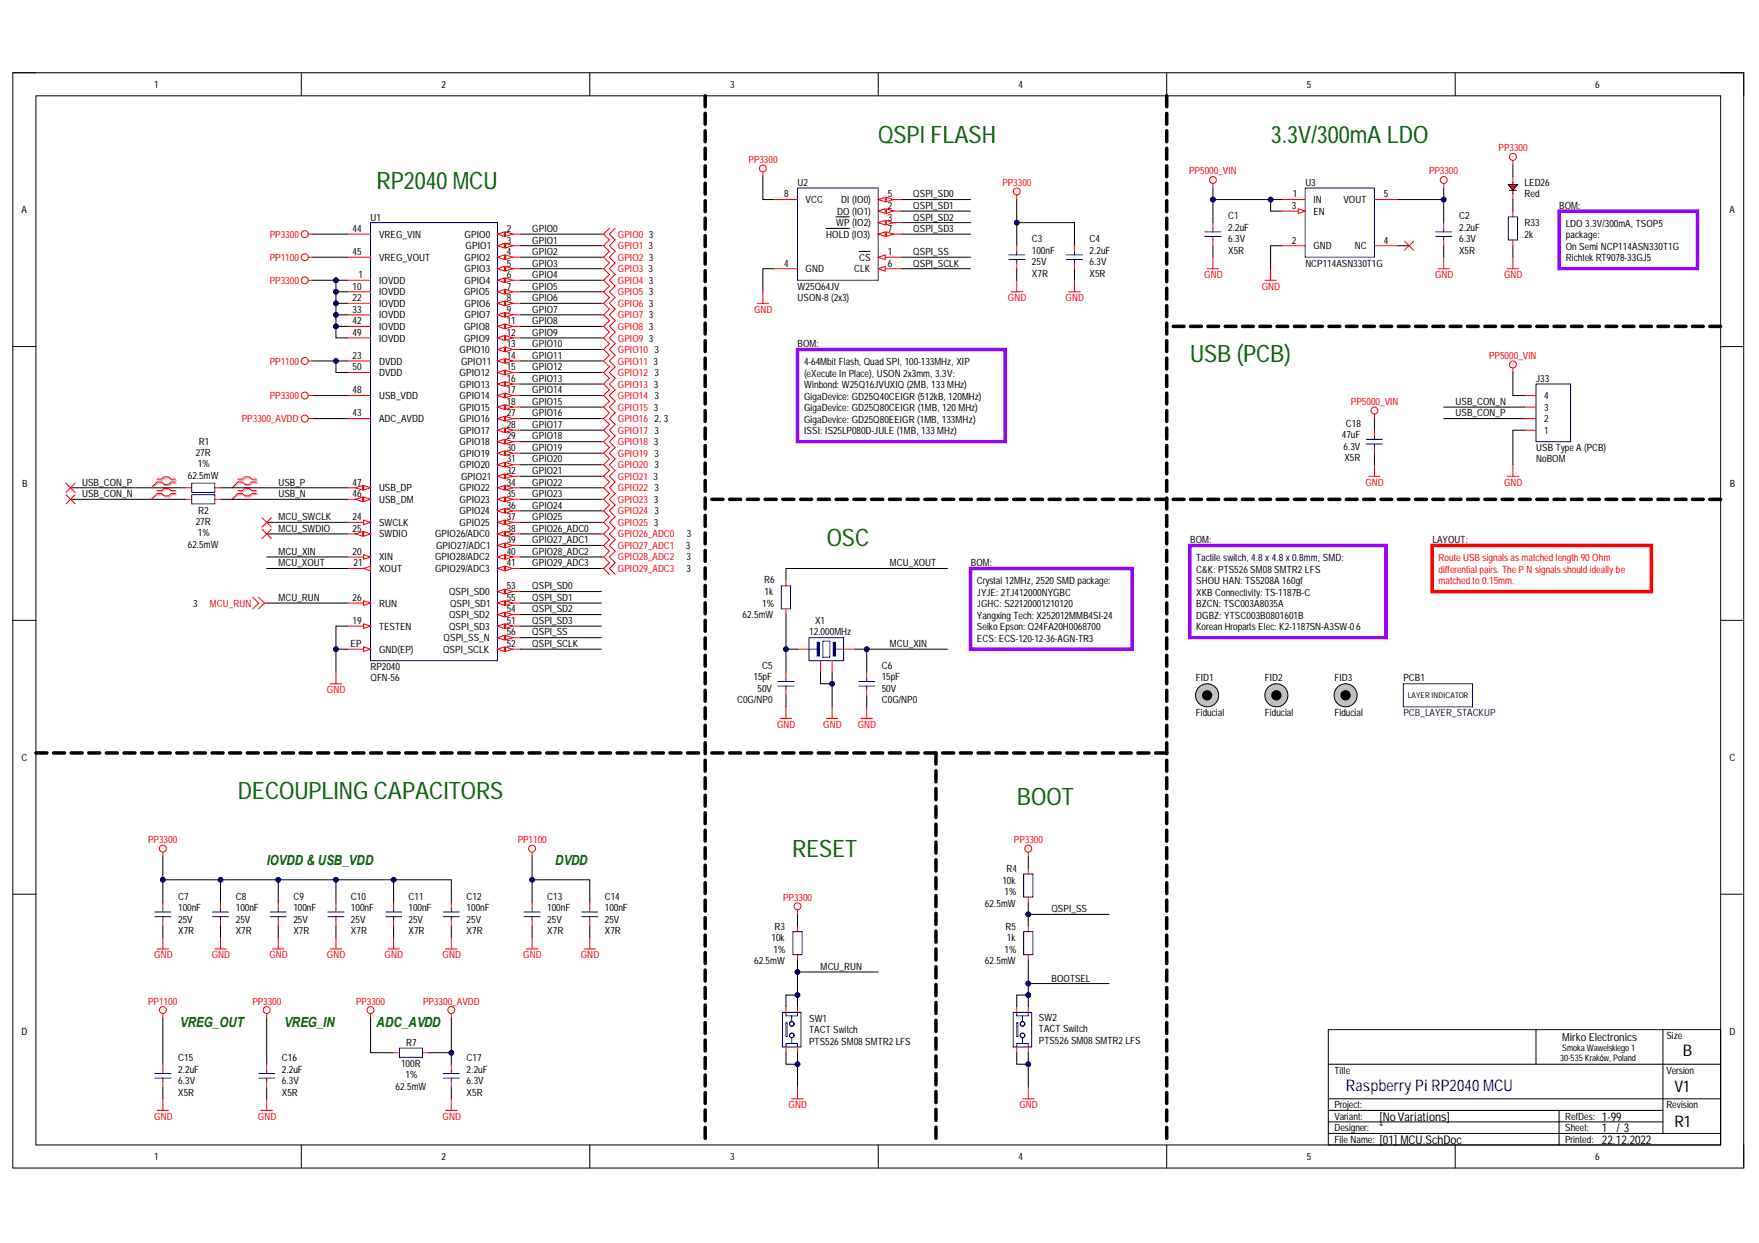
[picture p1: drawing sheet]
<svg xmlns="http://www.w3.org/2000/svg" width="297mm" height="210mm" viewBox="0 0 297 210" stroke-linecap="round" stroke-linejoin="round" font-family="sans-serif">
<defs><g id="words">
<g font-size="4.1" fill="#060">
<text x="148.3" y="24.1">QSPI FLASH</text>
<text x="214.6" y="24.1">3.3V/300mA LDO</text>
<text x="63.6" y="31.9">RP2040 MCU</text>
<text x="201" y="61.1">USB (PCB)</text>
<text x="139.6" y="92.2">OSC</text>
<text x="40.2" y="135">DECOUPLING CAPACITORS</text>
<text x="171.7" y="136">BOOT</text>
<text x="133.8" y="144.8">RESET</text>
</g>
<g font-size="2.7">
<text x="284.2" y="178.3">B</text>
<text x="282.7" y="184.4">V1</text>
<text x="282.7" y="190.3">R1</text>
</g>
<text font-size="2.7" fill="#00c" x="227.3" y="184.2">RaspberryPi RP2040MCU</text>
<g font-size="2.4" fill="#060">
<text x="45.1" y="146.1">IOVDD &amp; USB_VDD</text>
<text x="93.8" y="146.1">DVDD</text>
<text x="30.4" y="173.4">VREG_OUT</text>
<text x="48" y="173.4">VREG_IN</text>
<text x="63.6" y="173.4">ADC_AVDD</text>
</g>
<g font-size="2">
<text x="232.9" y="189.2">[NoVariations]</text>
<text x="232.9" y="191.2">*</text>
<text x="270.5" y="191.2">1</text>
<text x="270.5" y="189.2">1-99</text>
<text x="273" y="191.2">/3</text>
<text x="232.9" y="193.1">[01] MCU.SchDoc</text>
<text x="270.5" y="193.1">22.12.2022</text>
</g>
<text font-size="1.9" x="263.8" y="175.8">Mirko Electronics</text>
<g font-size="1.7">
<text x="26" y="14.9">1</text>
<text x="74.6" y="14.9">2</text>
<text x="123.3" y="14.9">3</text>
<text x="172" y="14.9">4</text>
<text x="220.7" y="14.9">5</text>
<text x="269.4" y="14.9">6</text>
<text x="3.6" y="36">A</text>
<text x="132.4" y="33.3">8</text>
<text x="134.7" y="31.3">U2</text>
<text x="136" y="34.3">VCC</text>
<text x="142.1" y="34.3">DI (IO0)</text>
<text x="149.9" y="35.2">2</text>
<text x="149.9" y="33.3">5</text>
<text x="154.2" y="33.3">QSPI_SD0</text>
<text x="154.2" y="35.2">QSPI_SD1</text>
<text x="218.1" y="35.2">3</text>
<text x="218.3" y="33.3">1</text>
<text x="220.4" y="31.3">U3</text>
<text x="221.8" y="34.3">IN</text>
<text x="226.9" y="34.3">VOUT</text>
<text x="233.7" y="33.3">5</text>
<text x="257.5" y="31.3">LED26</text>
<text x="257.5" y="33.3">Red</text>
<text x="263.3" y="35.2">BOM:</text>
<text x="292" y="36">A</text>
<text x="59.5" y="39.2">44</text>
<text x="62.6" y="37.3">U1</text>
<text x="64" y="40.1">VREG_VIN</text>
<text x="78.5" y="40.1">GPIO0</text>
<text x="85.6" y="39.2">2</text>
<text x="85.6" y="41.1">3</text>
<text x="89.9" y="39.2">GPIO0</text>
<text x="89.9" y="41.1">GPIO1</text>
<text x="109.6" y="40.1">3</text>
<text x="139.5" y="40.1">HOLD(IO3)</text>
<text x="141.2" y="38.2">WP(IO2)</text>
<text x="141.4" y="36.2">DO(IO1)</text>
<text x="149.9" y="39.2">7</text>
<text x="149.9" y="37.3">3</text>
<text x="154.2" y="37.3">QSPI_SD2</text>
<text x="154.2" y="39.2">QSPI_SD3</text>
<text x="174.3" y="40.9">C3</text>
<text x="184" y="40.9">C4</text>
<text x="207.4" y="40.9">6.3V</text>
<text x="207.4" y="37">C1</text>
<text x="207.4" y="38.9">2.2uF</text>
<text x="218.1" y="41.1">2</text>
<text x="221.8" y="36.2">EN</text>
<text x="233.7" y="41.1">4</text>
<text x="246.4" y="40.9">6.3V</text>
<text x="246.4" y="37">C2</text>
<text x="246.4" y="38.9">2.2uF</text>
<text x="257.5" y="38.2">R33</text>
<text x="257.5" y="40.1">2k</text>
<text x="264.4" y="38.3">LDO3.3V/300mA, TSOP5</text>
<text x="264.4" y="40.2">package:</text>
<text x="59.5" y="43.1">45</text>
<text x="60.5" y="47">1</text>
<text x="64" y="47.9">IOVDD</text>
<text x="64" y="44">VREG_VOUT</text>
<text x="78.5" y="44">GPIO2</text>
<text x="78.5" y="46">GPIO3</text>
<text x="78.5" y="47.9">GPIO4</text>
<text x="78.6" y="42.1">GPIO1</text>
<text x="85.6" y="43.1">4</text>
<text x="85.6" y="45">5</text>
<text x="85.6" y="47">6</text>
<text x="89.9" y="43.1">GPIO2</text>
<text x="89.9" y="45">GPIO3</text>
<text x="89.9" y="47">GPIO4</text>
<text x="109.5" y="42.1">3</text>
<text x="109.5" y="46">3</text>
<text x="109.6" y="44">3</text>
<text x="109.6" y="47.9">3</text>
<text x="132.4" y="45">4</text>
<text x="136" y="46">GND</text>
<text x="144.2" y="46">CLK</text>
<text x="145.1" y="44">CS</text>
<text x="149.9" y="43.1">1</text>
<text x="149.9" y="45">6</text>
<text x="154.2" y="43.1">QSPI_SS</text>
<text x="154.2" y="45">QSPI_SCLK</text>
<text x="174.3" y="44.8">25V</text>
<text x="174.3" y="46.7">X7R</text>
<text x="174.3" y="42.8">100nF</text>
<text x="184" y="44.8">6.3V</text>
<text x="184" y="46.7">X5R</text>
<text x="184" y="42.8">2.2uF</text>
<text x="207.4" y="42.8">X5R</text>
<text x="220.4" y="45">NCP114ASN330T1G</text>
<text x="221.8" y="42.1">GND</text>
<text x="228.8" y="42.1">NC</text>
<text x="246.4" y="42.8">X5R</text>
<text x="264.4" y="42.2">OnSemi NCP114ASN330T1G</text>
<text x="264.4" y="44.1">RichtekRT9078-33GJ5</text>
<text x="59.5" y="48.9">10</text>
<text x="59.5" y="50.9">22</text>
<text x="59.5" y="52.8">33</text>
<text x="64" y="49.8">IOVDD</text>
<text x="64" y="51.8">IOVDD</text>
<text x="64" y="53.7">IOVDD</text>
<text x="78.4" y="49.8">GPIO5</text>
<text x="78.5" y="51.8">GPIO6</text>
<text x="78.5" y="53.7">GPIO7</text>
<text x="85.6" y="48.9">7</text>
<text x="85.6" y="50.9">8</text>
<text x="85.6" y="52.8">9</text>
<text x="89.9" y="48.9">GPIO5</text>
<text x="89.9" y="50.9">GPIO6</text>
<text x="89.9" y="52.8">GPIO7</text>
<text x="109.6" y="49.8">3</text>
<text x="109.6" y="51.8">3</text>
<text x="109.6" y="53.7">3</text>
<text x="134.7" y="50.9">USON-8(2x3)</text>
<text x="134.7" y="48.9">W25Q64JV</text>
<text x="59.5" y="54.7">42</text>
<text x="59.5" y="56.7">49</text>
<text x="64" y="55.7">IOVDD</text>
<text x="64" y="57.7">IOVDD</text>
<text x="77.6" y="59.6">GPIO10</text>
<text x="78.4" y="55.7">GPIO8</text>
<text x="78.4" y="57.7">GPIO9</text>
<text x="85.6" y="54.7">11</text>
<text x="85.6" y="56.7">12</text>
<text x="85.6" y="58.6">13</text>
<text x="89.9" y="54.7">GPIO8</text>
<text x="89.9" y="56.7">GPIO9</text>
<text x="89.9" y="58.6">GPIO10</text>
<text x="109.6" y="55.7">3</text>
<text x="109.6" y="57.7">3</text>
<text x="110.5" y="59.6">3</text>
<text x="134.7" y="58.6">BOM:</text>
<text x="59.5" y="60.6">23</text>
<text x="59.5" y="62.5">50</text>
<text x="64" y="61.6">DVDD</text>
<text x="64" y="63.5">DVDD</text>
<text x="77.6" y="63.5">GPIO12</text>
<text x="77.6" y="65.5">GPIO13</text>
<text x="77.9" y="61.6">GPIO11</text>
<text x="85.6" y="60.6">14</text>
<text x="85.6" y="62.5">15</text>
<text x="85.6" y="64.5">16</text>
<text x="89.9" y="60.6">GPIO11</text>
<text x="89.9" y="62.5">GPIO12</text>
<text x="89.9" y="64.5">GPIO13</text>
<text x="110.3" y="61.6">3</text>
<text x="110.4" y="65.5">3</text>
<text x="110.5" y="63.5">3</text>
<text x="135.8" y="61.7">4-64MbitFlash, QuadSPI, 100-133MHz, XIP</text>
<text x="135.8" y="63.6">(eXecuteInPlace), USON 2x3mm, 3.3V:</text>
<text x="135.8" y="65.6">Winbond: W25Q16JVUXIQ(2MB, 133MHz)</text>
<text x="259.4" y="64.5">J33</text>
<text x="59.5" y="70.3">43</text>
<text x="59.5" y="66.4">48</text>
<text x="64" y="71.3">ADC_AVDD</text>
<text x="64" y="67.4">USB_VDD</text>
<text x="77.6" y="67.4">GPIO14</text>
<text x="77.6" y="69.4">GPIO15</text>
<text x="77.6" y="71.3">GPIO16</text>
<text x="85.6" y="66.4">17</text>
<text x="85.6" y="68.3">18</text>
<text x="85.6" y="70.3">27</text>
<text x="89.9" y="66.4">GPIO14</text>
<text x="89.9" y="68.3">GPIO15</text>
<text x="89.9" y="70.3">GPIO16</text>
<text x="110.4" y="69.4">3</text>
<text x="110.5" y="67.4">3</text>
<text x="110.5" y="71.3">2, 3</text>
<text x="135.8" y="67.5">GigaDevice: GD25Q40CEIGR (512kB, 120MHz)</text>
<text x="135.8" y="69.4">GigaDevice: GD25Q80CEIGR (1MB, 120MHz)</text>
<text x="135.8" y="71.4">GigaDevice: GD25Q80EEIGR (1MB, 133MHz)</text>
<text x="245.8" y="70.3">USB_CON_P</text>
<text x="245.8" y="68.3">USB_CON_N</text>
<text x="260.8" y="69.4">3</text>
<text x="260.8" y="71.3">2</text>
<text x="260.8" y="67.4">4</text>
<text x="33.1" y="77">27R</text>
<text x="33.6" y="75.2">R1</text>
<text x="77.6" y="73.2">GPIO17</text>
<text x="77.6" y="75.2">GPIO18</text>
<text x="77.6" y="77.1">GPIO19</text>
<text x="85.6" y="72.2">28</text>
<text x="85.6" y="74.2">29</text>
<text x="85.6" y="76.1">30</text>
<text x="89.9" y="72.2">GPIO17</text>
<text x="89.9" y="74.2">GPIO18</text>
<text x="89.9" y="76.1">GPIO19</text>
<text x="110.4" y="75.2">3</text>
<text x="110.5" y="73.2">3</text>
<text x="110.5" y="77.1">3</text>
<text x="135.8" y="73.3">ISSI: IS25LP080D-JULE (1MB, 133MHz)</text>
<text x="226.6" y="74">47uF</text>
<text x="226.9" y="76">6.3V</text>
<text x="227" y="77.9">X5R</text>
<text x="227.3" y="72.1">C18</text>
<text x="259.4" y="76.1">USBTypeA(PCB)</text>
<text x="260.8" y="73.2">1</text>
<text x="3.7" y="82.2">B</text>
<text x="13.9" y="82">USB_CON_P</text>
<text x="13.9" y="84">USB_CON_N</text>
<text x="31.7" y="80.9">62.5mW</text>
<text x="33.4" y="78.9">1%</text>
<text x="47" y="82">USB_P</text>
<text x="47" y="84">USB_N</text>
<text x="59.5" y="84">46</text>
<text x="59.5" y="82">47</text>
<text x="64" y="83">USB_DP</text>
<text x="77.6" y="79.1">GPIO20</text>
<text x="77.6" y="83">GPIO22</text>
<text x="77.9" y="81">GPIO21</text>
<text x="85.6" y="78.1">31</text>
<text x="85.6" y="80.1">32</text>
<text x="85.6" y="82">34</text>
<text x="85.6" y="84">35</text>
<text x="89.9" y="78.1">GPIO20</text>
<text x="89.9" y="80.1">GPIO21</text>
<text x="89.9" y="82">GPIO22</text>
<text x="89.9" y="84">GPIO23</text>
<text x="110.3" y="81">3</text>
<text x="110.5" y="79.1">3</text>
<text x="110.5" y="83">3</text>
<text x="259.4" y="78.1">NoBOM</text>
<text x="292.1" y="82.2">B</text>
<text x="33.1" y="88.6">27R</text>
<text x="33.5" y="86.8">R2</text>
<text x="47" y="87.9">MCU_SWCLK</text>
<text x="47" y="89.8">MCU_SWDIO</text>
<text x="59.5" y="87.9">24</text>
<text x="59.5" y="89.8">25</text>
<text x="64" y="88.8">SWCLK</text>
<text x="64" y="84.9">USB_DM</text>
<text x="77.6" y="84.9">GPIO23</text>
<text x="77.6" y="86.8">GPIO24</text>
<text x="77.6" y="88.8">GPIO25</text>
<text x="85.6" y="85.9">36</text>
<text x="85.6" y="87.9">37</text>
<text x="85.6" y="89.8">38</text>
<text x="89.9" y="85.9">GPIO24</text>
<text x="89.9" y="87.9">GPIO25</text>
<text x="89.9" y="89.8">GPIO26_ADC0</text>
<text x="110.4" y="88.8">3</text>
<text x="110.4" y="84.9">3</text>
<text x="110.5" y="86.8">3</text>
<text x="31.7" y="92.5">62.5mW</text>
<text x="33.4" y="90.6">1%</text>
<text x="47" y="93.7">MCU_XIN</text>
<text x="47" y="95.6">MCU_XOUT</text>
<text x="59.5" y="93.7">20</text>
<text x="59.7" y="95.6">21</text>
<text x="64" y="94.6">XIN</text>
<text x="64" y="90.7">SWDIO</text>
<text x="73.5" y="90.7">GPIO26/ADC0</text>
<text x="73.5" y="94.6">GPIO28/ADC2</text>
<text x="73.6" y="92.7">GPIO27/ADC1</text>
<text x="85.6" y="91.7">39</text>
<text x="85.6" y="93.7">40</text>
<text x="85.6" y="95.6">41</text>
<text x="89.9" y="91.7">GPIO27_ADC1</text>
<text x="89.9" y="93.7">GPIO28_ADC2</text>
<text x="89.9" y="95.6">GPIO29_ADC3</text>
<text x="115.8" y="92.7">3</text>
<text x="115.9" y="94.6">3</text>
<text x="116" y="90.7">3</text>
<text x="150.3" y="95.6">MCU_XOUT</text>
<text x="163.9" y="95.6">BOM:</text>
<text x="201" y="91.7">BOM:</text>
<text x="202" y="94.8">Tactileswitch, 4.8x4.8x0.8mm, SMD:</text>
<text x="241.9" y="91.7">LAYOUT:</text>
<text x="47" y="101.5">MCU_RUN</text>
<text x="59.5" y="101.5">26</text>
<text x="64" y="96.6">XOUT</text>
<text x="73.5" y="96.6">GPIO29/ADC3</text>
<text x="75.8" y="100.4">QSPI_SD0</text>
<text x="85.6" y="99.5">53</text>
<text x="85.6" y="101.5">55</text>
<text x="89.9" y="99.5">QSPI_SD0</text>
<text x="89.9" y="101.5">QSPI_SD1</text>
<text x="115.9" y="96.6">3</text>
<text x="129" y="98.5">R6</text>
<text x="129.1" y="100.4">1k</text>
<text x="165" y="98.7">Crystal 12MHz, 2520SMDpackage:</text>
<text x="165" y="100.6">JYJE: 2TJ412000NYGBC</text>
<text x="202" y="96.7">C&amp;K: PTS526SM08SMTR2LFS</text>
<text x="202" y="98.7">SHOU HAN: TS5208A160gf</text>
<text x="202" y="100.6">XKBConnectivity: TS-1187B-C</text>
<text x="32.6" y="102.5">3</text>
<text x="59.5" y="105.3">19</text>
<text x="64" y="106.4">TESTEN</text>
<text x="64" y="102.5">RUN</text>
<text x="75.8" y="106.4">QSPI_SD3</text>
<text x="75.8" y="104.4">QSPI_SD2</text>
<text x="76" y="102.5">QSPI_SD1</text>
<text x="85.6" y="105.3">51</text>
<text x="85.6" y="103.4">54</text>
<text x="85.6" y="107.3">56</text>
<text x="89.9" y="103.4">QSPI_SD2</text>
<text x="89.9" y="105.3">QSPI_SD3</text>
<text x="89.9" y="107.3">QSPI_SS</text>
<text x="125.4" y="104.4">62.5mW</text>
<text x="128.7" y="102.5">1%</text>
<text x="136.6" y="107.3">12.000MHz</text>
<text x="137.7" y="105.3">X1</text>
<text x="165" y="102.6">JGHC: S22120001210120</text>
<text x="165" y="104.5">YangxingTech: X252012MMB4SI-24</text>
<text x="165" y="106.4">SeikoEpson: Q24FA20H0068700</text>
<text x="202" y="102.6">BZCN: TSC003A8035A</text>
<text x="202" y="104.5">DGBZ: YTSC003B0801601B</text>
<text x="202" y="106.4">KoreanHropartsElec: K2-1187SN-A3SW-06</text>
<text x="59.2" y="109.2">EP</text>
<text x="62.6" y="113.1">RP2040</text>
<text x="64" y="110.2">GND(EP)</text>
<text x="74.8" y="110.2">QSPI_SCLK</text>
<text x="74.9" y="108.3">QSPI_SS_N</text>
<text x="85.6" y="109.2">52</text>
<text x="89.9" y="109.2">QSPI_SCLK</text>
<text x="128.7" y="113">C5</text>
<text x="148.9" y="113">C6</text>
<text x="150.3" y="109.2">MCU_XIN</text>
<text x="165" y="108.4">ECS: ECS-120-12-36-AGN-TR3</text>
<text x="62.6" y="115.1">QFN-56</text>
<text x="124.5" y="118.8">C0G/NP0</text>
<text x="127.3" y="114.9">15pF</text>
<text x="127.9" y="116.8">50V</text>
<text x="148.9" y="116.8">50V</text>
<text x="148.9" y="118.8">C0G/NP0</text>
<text x="148.9" y="114.9">15pF</text>
<text x="201.9" y="115.1">FID1</text>
<text x="213.6" y="115.1">FID2</text>
<text x="225.3" y="115.1">FID3</text>
<text x="237" y="115.1">PCB1</text>
<text x="201.9" y="120.9">Fiducial</text>
<text x="213.6" y="120.9">Fiducial</text>
<text x="225.3" y="120.9">Fiducial</text>
<text x="3.6" y="128.5">C</text>
<text x="292" y="128.5">C</text>
<text x="169.3" y="149.2">10k</text>
<text x="170" y="147.3">R4</text>
<text x="30.1" y="155.8">25V</text>
<text x="30.1" y="151.9">C7</text>
<text x="30.1" y="153.8">100nF</text>
<text x="39.8" y="155.8">25V</text>
<text x="39.8" y="151.9">C8</text>
<text x="39.8" y="153.8">100nF</text>
<text x="49.5" y="155.8">25V</text>
<text x="49.5" y="151.9">C9</text>
<text x="49.5" y="153.8">100nF</text>
<text x="59.3" y="155.8">25V</text>
<text x="59.3" y="151.9">C10</text>
<text x="59.3" y="153.8">100nF</text>
<text x="69" y="155.8">25V</text>
<text x="69" y="151.9">C11</text>
<text x="69" y="153.8">100nF</text>
<text x="78.8" y="155.8">25V</text>
<text x="78.8" y="151.9">C12</text>
<text x="78.8" y="153.8">100nF</text>
<text x="92.4" y="155.8">25V</text>
<text x="92.4" y="151.9">C13</text>
<text x="92.4" y="153.8">100nF</text>
<text x="102.1" y="155.8">25V</text>
<text x="102.1" y="151.9">C14</text>
<text x="102.1" y="153.8">100nF</text>
<text x="166.3" y="153.1">62.5mW</text>
<text x="169.6" y="151.1">1%</text>
<text x="177.6" y="154">QSPI_SS</text>
<text x="30.1" y="157.7">X7R</text>
<text x="39.8" y="157.7">X7R</text>
<text x="49.5" y="157.7">X7R</text>
<text x="59.3" y="157.7">X7R</text>
<text x="69" y="157.7">X7R</text>
<text x="78.8" y="157.7">X7R</text>
<text x="92.4" y="157.7">X7R</text>
<text x="102.1" y="157.7">X7R</text>
<text x="130.3" y="158.9">10k</text>
<text x="130.6" y="160.9">1%</text>
<text x="130.8" y="157">R3</text>
<text x="169.6" y="160.9">1%</text>
<text x="169.8" y="157">R5</text>
<text x="170" y="158.9">1k</text>
<text x="127.3" y="162.8">62.5mW</text>
<text x="138.6" y="163.7">MCU_RUN</text>
<text x="166.3" y="162.8">62.5mW</text>
<text x="177.6" y="165.8">BOOTSEL</text>
<text x="136.6" y="172.5">SW1</text>
<text x="175.4" y="172.3">SW2</text>
<text x="3.6" y="174.7">D</text>
<text x="30.1" y="179.2">C15</text>
<text x="47.6" y="179.2">C16</text>
<text x="68.6" y="176.7">R7</text>
<text x="78.8" y="179.2">C17</text>
<text x="136.6" y="176.4">PTS526SM08SMTR2LFS</text>
<text x="136.6" y="174.5">TACTSwitch</text>
<text x="175.4" y="176.2">PTS526SM08SMTR2LFS</text>
<text x="175.4" y="174.3">TACTSwitch</text>
<text x="281.4" y="175.5">Size</text>
<text x="292" y="174.7">D</text>
<text x="30.1" y="183.1">6.3V</text>
<text x="30.1" y="185">X5R</text>
<text x="30.1" y="181.1">2.2uF</text>
<text x="47.6" y="183.1">6.3V</text>
<text x="47.6" y="185">X5R</text>
<text x="47.6" y="181.1">2.2uF</text>
<text x="66.8" y="184">62.5mW</text>
<text x="67.7" y="180.1">100R</text>
<text x="68.5" y="182.1">1%</text>
<text x="78.8" y="183.1">6.3V</text>
<text x="78.8" y="185">X5R</text>
<text x="78.8" y="181.1">2.2uF</text>
<text x="225.3" y="181.3">Title</text>
<text x="281.4" y="181.3">Version</text>
<text x="225.3" y="187.1">Project:</text>
<text x="225.3" y="189.1">Variant:</text>
<text x="225.3" y="191">Designer:</text>
<text x="264.3" y="191">Sheet:</text>
<text x="264.3" y="189.1">RefDes:</text>
<text x="281.4" y="187.1">Revision</text>
<text x="26" y="195.9">1</text>
<text x="74.6" y="195.9">2</text>
<text x="123.3" y="195.9">3</text>
<text x="172" y="195.9">4</text>
<text x="220.7" y="195.9">5</text>
<text x="225.3" y="193">FileName:</text>
<text x="264.3" y="193">Printed:</text>
<text x="269.4" y="195.9">6</text>
</g>
<g font-size="1.7" fill="#f00">
<text x="126.4" y="27.5">PP3300</text>
<text x="200.8" y="29.4">PP5000_VIN</text>
<text x="241.3" y="29.4">PP3300</text>
<text x="253.1" y="25.5">PP3300</text>
<text x="169.3" y="31.3">PP3300</text>
<text x="45.6" y="40.1">PP3300</text>
<text x="104.3" y="40.1">GPIO0</text>
<text x="45.6" y="47.9">PP3300</text>
<text x="45.6" y="44">PP1100</text>
<text x="104.3" y="42.1">GPIO1</text>
<text x="104.3" y="44">GPIO2</text>
<text x="104.3" y="46">GPIO3</text>
<text x="104.3" y="47.9">GPIO4</text>
<text x="203.4" y="47">GND</text>
<text x="242.3" y="47">GND</text>
<text x="254" y="47">GND</text>
<text x="104.3" y="49.8">GPIO5</text>
<text x="104.3" y="51.8">GPIO6</text>
<text x="104.3" y="53.7">GPIO7</text>
<text x="127.3" y="52.8">GND</text>
<text x="170.2" y="50.9">GND</text>
<text x="179.9" y="50.9">GND</text>
<text x="213.1" y="48.9">GND</text>
<text x="104.3" y="55.7">GPIO8</text>
<text x="104.3" y="57.7">GPIO9</text>
<text x="104.3" y="59.6">GPIO10</text>
<text x="45.6" y="61.6">PP1100</text>
<text x="104.3" y="61.6">GPIO11</text>
<text x="104.3" y="63.5">GPIO12</text>
<text x="104.3" y="65.5">GPIO13</text>
<text x="251.5" y="60.6">PP5000_VIN</text>
<text x="40.8" y="71.3">PP3300_AVDD</text>
<text x="45.6" y="67.4">PP3300</text>
<text x="104.3" y="67.4">GPIO14</text>
<text x="104.3" y="69.4">GPIO15</text>
<text x="104.3" y="71.3">GPIO16</text>
<text x="228.1" y="68.3">PP5000_VIN</text>
<text x="104.3" y="73.2">GPIO17</text>
<text x="104.3" y="75.2">GPIO18</text>
<text x="104.3" y="77.1">GPIO19</text>
<text x="104.3" y="79.1">GPIO20</text>
<text x="104.3" y="81">GPIO21</text>
<text x="104.3" y="83">GPIO22</text>
<text x="230.6" y="82">GND</text>
<text x="254" y="82">GND</text>
<text x="104.3" y="86.8">GPIO24</text>
<text x="104.3" y="88.8">GPIO25</text>
<text x="104.3" y="84.9">GPIO23</text>
<text x="104.3" y="90.7">GPIO26_ADC0</text>
<text x="104.3" y="92.7">GPIO27_ADC1</text>
<text x="104.3" y="94.6">GPIO28_ADC2</text>
<text x="242.9" y="94.8">RouteUSBsignalsasmatchedlength90Ohm</text>
<text x="104.3" y="96.6">GPIO29_ADC3</text>
<text x="242.9" y="96.7">differential pairs. ThePN signalsshouldideallybe</text>
<text x="242.9" y="98.7">matchedto0.15mm.</text>
<text x="35.4" y="102.5">MCU_RUN</text>
<text x="55.2" y="117">GND</text>
<text x="131.2" y="122.9">GND</text>
<text x="139" y="122.9">GND</text>
<text x="144.8" y="122.9">GND</text>
<text x="25" y="142.4">PP3300</text>
<text x="87.4" y="142.4">PP1100</text>
<text x="171.2" y="142.4">PP3300</text>
<text x="132.2" y="152.1">PP3300</text>
<text x="26" y="161.8">GND</text>
<text x="35.8" y="161.8">GND</text>
<text x="45.5" y="161.8">GND</text>
<text x="55.2" y="161.8">GND</text>
<text x="64.9" y="161.8">GND</text>
<text x="74.7" y="161.8">GND</text>
<text x="88.4" y="161.8">GND</text>
<text x="98.1" y="161.8">GND</text>
<text x="25" y="169.6">PP1100</text>
<text x="42.6" y="169.6">PP3300</text>
<text x="60.1" y="169.6">PP3300</text>
<text x="71.4" y="169.6">PP3300_AVDD</text>
<text x="26" y="189.1">GND</text>
<text x="43.5" y="189.1">GND</text>
<text x="74.7" y="189.1">GND</text>
<text x="133.2" y="187.1">GND</text>
<text x="172.2" y="187.1">GND</text>
</g>
<text font-size="1.7" fill="#000080" x="237" y="120.9">PCB_LAYER_STACKUP</text>
<g font-size="1.5">
<text x="263.5" y="179.2">30-535Kraków, Poland</text>
<text x="263.8" y="177.4">SmokaWawelskiego1</text>
</g>
<text font-size="1.4" x="237.8" y="117.9">LAYERINDICATOR</text>
</g></defs>
<path d="M2.2 12.3h292.3v184.9h-292.3z" fill="none" stroke="#000" stroke-width=".17"/>
<path d="M6.1 16.2h284.5v177.1h-284.5z" fill-rule="evenodd" fill="#fff"/>
<g fill="none" stroke="#000" stroke-width=".17">
<path d="M2.2 12.3h3.9M6.1 16.2h284.5v177.1h-284.5zM50.9 12.3v3.9M99.6 12.3v3.9M148.3 12.3v3.9M197 12.3v3.9M245.7 12.3v3.9M290.6 12.3h3.9v3.9M2.2 58.5h3.9M290.6 58.5h3.9M2.2 104.8h3.9M290.6 104.8h3.9"/>
<path d="M2.2 151h3.9M290.6 151h3.9M50.9 193.3v3.9M99.6 193.3v3.9M148.3 193.3v3.9M197 193.3v3.9M245.7 193.3v3.9M294.5 193.3v3.9"/>
</g>
<path d="M62.6 37.6h21.4v74h-21.4z" fill-rule="evenodd" fill="#fff"/>
<path d="M62.6 37.6h21.4v74h-21.4z" fill="none" stroke="#00c" stroke-width=".17"/>
<path d="M84 39.5h3.9M58.7 47.3h3.9" fill="none" stroke="#f00" stroke-width=".17"/>
<path d="M84 39.5l1.2-.3v.7z" fill="#f8fcff"/>
<path d="M84 39.5l1.2-.3v.7z" fill="none" stroke="#f00" stroke-width=".17"/>
<path d="M85.4 39.2l1.1 .3-1.1 .4z" fill="#f8fcff"/>
<path d="M85.4 39.2l1.1 .3-1.1 .4zM84 41.5h3.9" fill="none" stroke="#f00" stroke-width=".17"/>
<path d="M84 41.5l1.2-.4v.8z" fill="#f8fcff"/>
<path d="M84 41.5l1.2-.4v.8z" fill="none" stroke="#f00" stroke-width=".17"/>
<path d="M85.4 41.1l1.1 .4-1.1 .4z" fill="#f8fcff"/>
<path d="M84 43.4h3.9M85.4 41.1l1.1 .4-1.1 .4z" fill="none" stroke="#f00" stroke-width=".17"/>
<path d="M84 43.4l1.2-.4v.8z" fill="#f8fcff"/>
<path d="M84 43.4l1.2-.4v.8z" fill="none" stroke="#f00" stroke-width=".17"/>
<path d="M85.4 43l1.1 .4-1.1 .4z" fill="#f8fcff"/>
<path d="M84 45.4h3.9M85.4 43l1.1 .4-1.1 .4z" fill="none" stroke="#f00" stroke-width=".17"/>
<path d="M84 45.4l1.2-.4v.8z" fill="#f8fcff"/>
<path d="M84 45.4l1.2-.4v.8z" fill="none" stroke="#f00" stroke-width=".17"/>
<path d="M85.4 45l1.1 .4-1.1 .4z" fill="#f8fcff"/>
<path d="M84 47.3h3.9M85.4 45l1.1 .4-1.1 .4z" fill="none" stroke="#f00" stroke-width=".17"/>
<path d="M84 47.3l1.2-.4v.8z" fill="#f8fcff"/>
<path d="M84 47.3l1.2-.4v.8z" fill="none" stroke="#f00" stroke-width=".17"/>
<path d="M85.4 46.9l1.1 .4-1.1 .4z" fill="#f8fcff"/>
<path d="M84 49.3h3.9M85.4 46.9l1.1 .4-1.1 .4z" fill="none" stroke="#f00" stroke-width=".17"/>
<path d="M84 49.3l1.2-.4v.8z" fill="#f8fcff"/>
<path d="M84 49.3l1.2-.4v.8z" fill="none" stroke="#f00" stroke-width=".17"/>
<path d="M85.4 48.9l1.1 .4-1.1 .4z" fill="#f8fcff"/>
<path d="M84 51.2h3.9M85.4 48.9l1.1 .4-1.1 .4z" fill="none" stroke="#f00" stroke-width=".17"/>
<path d="M84 51.2l1.2-.4v.8z" fill="#f8fcff"/>
<path d="M84 51.2l1.2-.4v.8z" fill="none" stroke="#f00" stroke-width=".17"/>
<path d="M85.4 50.8l1.1 .4-1.1 .4z" fill="#f8fcff"/>
<path d="M84 53.2h3.9M85.4 50.8l1.1 .4-1.1 .4z" fill="none" stroke="#f00" stroke-width=".17"/>
<path d="M84 53.2l1.2-.4v.8z" fill="#f8fcff"/>
<path d="M84 53.2l1.2-.4v.8z" fill="none" stroke="#f00" stroke-width=".17"/>
<path d="M85.4 52.8l1.1 .4-1.1 .4z" fill="#f8fcff"/>
<path d="M58.7 49.3h3.9M84 55.1h3.9M85.4 52.8l1.1 .4-1.1 .4z" fill="none" stroke="#f00" stroke-width=".17"/>
<path d="M84 55.1l1.2-.4v.8z" fill="#f8fcff"/>
<path d="M84 55.1l1.2-.4v.8z" fill="none" stroke="#f00" stroke-width=".17"/>
<path d="M85.4 54.7l1.1 .4-1.1 .4z" fill="#f8fcff"/>
<path d="M84 57.1h3.9M85.4 54.7l1.1 .4-1.1 .4z" fill="none" stroke="#f00" stroke-width=".17"/>
<path d="M84 57.1l1.2-.4v.8z" fill="#f8fcff"/>
<path d="M84 57.1l1.2-.4v.8z" fill="none" stroke="#f00" stroke-width=".17"/>
<path d="M85.4 56.7l1.1 .4-1.1 .4z" fill="#f8fcff"/>
<path d="M84 59h3.9M85.4 56.7l1.1 .4-1.1 .4z" fill="none" stroke="#f00" stroke-width=".17"/>
<path d="M84 59l1.2-.4v.8z" fill="#f8fcff"/>
<path d="M84 59l1.2-.4v.8z" fill="none" stroke="#f00" stroke-width=".17"/>
<path d="M85.4 58.6l1.1 .4-1.1 .4z" fill="#f8fcff"/>
<path d="M85.4 58.6l1.1 .4-1.1 .4zM84 61h3.9" fill="none" stroke="#f00" stroke-width=".17"/>
<path d="M84 61l1.2-.4v.7z" fill="#f8fcff"/>
<path d="M84 61l1.2-.4v.7z" fill="none" stroke="#f00" stroke-width=".17"/>
<path d="M85.4 60.6l1.1 .4-1.1 .3z" fill="#f8fcff"/>
<path d="M84 62.9h3.9M85.4 60.6l1.1 .4-1.1 .3z" fill="none" stroke="#f00" stroke-width=".17"/>
<path d="M84 62.9l1.2-.4v.8z" fill="#f8fcff"/>
<path d="M84 62.9l1.2-.4v.8z" fill="none" stroke="#f00" stroke-width=".17"/>
<path d="M85.4 62.5l1.1 .4-1.1 .4z" fill="#f8fcff"/>
<path d="M84 64.9h3.9M85.4 62.5l1.1 .4-1.1 .4z" fill="none" stroke="#f00" stroke-width=".17"/>
<path d="M84 64.9l1.2-.4v.7z" fill="#f8fcff"/>
<path d="M84 64.9l1.2-.4v.7z" fill="none" stroke="#f00" stroke-width=".17"/>
<path d="M85.4 64.5l1.1 .4-1.1 .3z" fill="#f8fcff"/>
<path d="M84 66.8h3.9M85.4 64.5l1.1 .4-1.1 .3z" fill="none" stroke="#f00" stroke-width=".17"/>
<path d="M84 66.8l1.2-.4v.8z" fill="#f8fcff"/>
<path d="M84 66.8l1.2-.4v.8z" fill="none" stroke="#f00" stroke-width=".17"/>
<path d="M85.4 66.4l1.1 .4-1.1 .4z" fill="#f8fcff"/>
<path d="M84 68.7h3.9M85.4 66.4l1.1 .4-1.1 .4z" fill="none" stroke="#f00" stroke-width=".17"/>
<path d="M84 68.7l1.2-.3v.7z" fill="#f8fcff"/>
<path d="M84 68.7l1.2-.3v.7z" fill="none" stroke="#f00" stroke-width=".17"/>
<path d="M85.4 68.4l1.1 .3-1.1 .4z" fill="#f8fcff"/>
<path d="M85.4 68.4l1.1 .3-1.1 .4zM58.7 105.7h3.9" fill="none" stroke="#f00" stroke-width=".17"/>
<path d="M61.4 105.3l1.2 .4-1.2 .4z" fill="#f8fcff"/>
<path d="M58.7 94.1h3.9M61.4 105.3l1.2 .4-1.2 .4z" fill="none" stroke="#f00" stroke-width=".17"/>
<path d="M61.4 93.7l1.2 .4-1.2 .3z" fill="#f8fcff"/>
<path d="M58.7 96h3.9M61.4 93.7l1.2 .4-1.2 .3z" fill="none" stroke="#f00" stroke-width=".17"/>
<path d="M61.4 96l1.2-.4v.8z" fill="#f8fcff"/>
<path d="M58.7 51.2h3.9M58.7 61h3.9M58.7 88.2h3.9M61.4 96l1.2-.4v.8z" fill="none" stroke="#f00" stroke-width=".17"/>
<path d="M61.4 87.8l1.2 .4-1.2 .4z" fill="#f8fcff"/>
<path d="M58.7 90.2h3.9M61.4 87.8l1.2 .4-1.2 .4z" fill="none" stroke="#f00" stroke-width=".17"/>
<path d="M61.4 89.8l1.2 .4-1.2 .3z" fill="#f8fcff"/>
<path d="M61.4 89.8l1.2 .4-1.2 .3z" fill="none" stroke="#f00" stroke-width=".17"/>
<path d="M60 90.2l1.2-.4v.7z" fill="#f8fcff"/>
<path d="M60 90.2l1.2-.4v.7zM58.7 101.8h3.9" fill="none" stroke="#f00" stroke-width=".17"/>
<path d="M61.4 101.5l1.2 .3-1.2 .4z" fill="#f8fcff"/>
<path d="M84 70.7h3.9M61.4 101.5l1.2 .3-1.2 .4z" fill="none" stroke="#f00" stroke-width=".17"/>
<path d="M84 70.7l1.2-.4v.8z" fill="#f8fcff"/>
<path d="M84 70.7l1.2-.4v.8z" fill="none" stroke="#f00" stroke-width=".17"/>
<path d="M85.4 70.3l1.1 .4-1.1 .4z" fill="#f8fcff"/>
<path d="M84 72.6h3.9M85.4 70.3l1.1 .4-1.1 .4z" fill="none" stroke="#f00" stroke-width=".17"/>
<path d="M84 72.6l1.2-.4v.8z" fill="#f8fcff"/>
<path d="M84 72.6l1.2-.4v.8z" fill="none" stroke="#f00" stroke-width=".17"/>
<path d="M85.4 72.2l1.1 .4-1.1 .4z" fill="#f8fcff"/>
<path d="M84 74.6h3.9M85.4 72.2l1.1 .4-1.1 .4z" fill="none" stroke="#f00" stroke-width=".17"/>
<path d="M84 74.6l1.2-.4v.8z" fill="#f8fcff"/>
<path d="M84 74.6l1.2-.4v.8z" fill="none" stroke="#f00" stroke-width=".17"/>
<path d="M85.4 74.2l1.1 .4-1.1 .4z" fill="#f8fcff"/>
<path d="M84 76.5h3.9M85.4 74.2l1.1 .4-1.1 .4z" fill="none" stroke="#f00" stroke-width=".17"/>
<path d="M84 76.5l1.2-.4v.8z" fill="#f8fcff"/>
<path d="M84 76.5l1.2-.4v.8z" fill="none" stroke="#f00" stroke-width=".17"/>
<path d="M85.4 76.1l1.1 .4-1.1 .4z" fill="#f8fcff"/>
<path d="M84 78.5h3.9M85.4 76.1l1.1 .4-1.1 .4z" fill="none" stroke="#f00" stroke-width=".17"/>
<path d="M84 78.5l1.2-.4v.8z" fill="#f8fcff"/>
<path d="M84 78.5l1.2-.4v.8z" fill="none" stroke="#f00" stroke-width=".17"/>
<path d="M85.4 78.1l1.1 .4-1.1 .4z" fill="#f8fcff"/>
<path d="M85.4 78.1l1.1 .4-1.1 .4zM84 80.4h3.9" fill="none" stroke="#f00" stroke-width=".17"/>
<path d="M84 80.4l1.2-.4v.8z" fill="#f8fcff"/>
<path d="M84 80.4l1.2-.4v.8z" fill="none" stroke="#f00" stroke-width=".17"/>
<path d="M85.4 80l1.1 .4-1.1 .4z" fill="#f8fcff"/>
<path d="M58.7 53.2h3.9M84 82.4h3.9M85.4 80l1.1 .4-1.1 .4z" fill="none" stroke="#f00" stroke-width=".17"/>
<path d="M84 82.4l1.2-.4v.8z" fill="#f8fcff"/>
<path d="M84 82.4l1.2-.4v.8z" fill="none" stroke="#f00" stroke-width=".17"/>
<path d="M85.4 82l1.1 .4-1.1 .4z" fill="#f8fcff"/>
<path d="M84 84.3h3.9M85.4 82l1.1 .4-1.1 .4z" fill="none" stroke="#f00" stroke-width=".17"/>
<path d="M84 84.3l1.2-.4v.8z" fill="#f8fcff"/>
<path d="M84 84.3l1.2-.4v.8z" fill="none" stroke="#f00" stroke-width=".17"/>
<path d="M85.4 83.9l1.1 .4-1.1 .4z" fill="#f8fcff"/>
<path d="M84 86.3h3.9M85.4 83.9l1.1 .4-1.1 .4z" fill="none" stroke="#f00" stroke-width=".17"/>
<path d="M84 86.3l1.2-.4v.8z" fill="#f8fcff"/>
<path d="M84 86.3l1.2-.4v.8z" fill="none" stroke="#f00" stroke-width=".17"/>
<path d="M85.4 85.9l1.1 .4-1.1 .4z" fill="#f8fcff"/>
<path d="M84 88.2h3.9M85.4 85.9l1.1 .4-1.1 .4z" fill="none" stroke="#f00" stroke-width=".17"/>
<path d="M84 88.2l1.2-.4v.8z" fill="#f8fcff"/>
<path d="M84 88.2l1.2-.4v.8z" fill="none" stroke="#f00" stroke-width=".17"/>
<path d="M85.4 87.8l1.1 .4-1.1 .4z" fill="#f8fcff"/>
<path d="M84 90.2h3.9M85.4 87.8l1.1 .4-1.1 .4z" fill="none" stroke="#f00" stroke-width=".17"/>
<path d="M84 90.2l1.2-.4v.7z" fill="#f8fcff"/>
<path d="M84 90.2l1.2-.4v.7z" fill="none" stroke="#f00" stroke-width=".17"/>
<path d="M85.4 89.8l1.1 .4-1.1 .3z" fill="#f8fcff"/>
<path d="M84 92.1h3.9M85.4 89.8l1.1 .4-1.1 .3z" fill="none" stroke="#f00" stroke-width=".17"/>
<path d="M84 92.1l1.2-.4v.8z" fill="#f8fcff"/>
<path d="M84 92.1l1.2-.4v.8z" fill="none" stroke="#f00" stroke-width=".17"/>
<path d="M85.4 91.7l1.1 .4-1.1 .4z" fill="#f8fcff"/>
<path d="M84 94.1h3.9M85.4 91.7l1.1 .4-1.1 .4z" fill="none" stroke="#f00" stroke-width=".17"/>
<path d="M84 94.1l1.2-.4v.7z" fill="#f8fcff"/>
<path d="M84 94.1l1.2-.4v.7z" fill="none" stroke="#f00" stroke-width=".17"/>
<path d="M85.4 93.7l1.1 .4-1.1 .3z" fill="#f8fcff"/>
<path d="M84 96h3.9M85.4 93.7l1.1 .4-1.1 .3z" fill="none" stroke="#f00" stroke-width=".17"/>
<path d="M84 96l1.2-.4v.8z" fill="#f8fcff"/>
<path d="M84 96l1.2-.4v.8z" fill="none" stroke="#f00" stroke-width=".17"/>
<path d="M85.4 95.6l1.1 .4-1.1 .4z" fill="#f8fcff"/>
<path d="M58.7 39.5h3.9M58.7 55.1h3.9M58.7 43.4h3.9M58.7 70.7h3.9M58.7 84.3h3.9M85.4 95.6l1.1 .4-1.1 .4z" fill="none" stroke="#f00" stroke-width=".17"/>
<path d="M61.4 83.9l1.2 .4-1.2 .4z" fill="#f8fcff"/>
<path d="M61.4 83.9l1.2 .4-1.2 .4z" fill="none" stroke="#f00" stroke-width=".17"/>
<path d="M60 84.3l1.2-.4v.8z" fill="#f8fcff"/>
<path d="M58.7 82.4h3.9M60 84.3l1.2-.4v.8z" fill="none" stroke="#f00" stroke-width=".17"/>
<path d="M61.4 82l1.2 .4-1.2 .4z" fill="#f8fcff"/>
<path d="M61.4 82l1.2 .4-1.2 .4z" fill="none" stroke="#f00" stroke-width=".17"/>
<path d="M60 82.4l1.2-.4v.8z" fill="#f8fcff"/>
<path d="M58.7 57.1h3.9M58.7 66.8h3.9M58.7 62.9h3.9M60 82.4l1.2-.4v.8zM84 105.7h3.9" fill="none" stroke="#f00" stroke-width=".17"/>
<path d="M84 105.7l1.2-.4v.8z" fill="#f8fcff"/>
<path d="M84 105.7l1.2-.4v.8z" fill="none" stroke="#f00" stroke-width=".17"/>
<path d="M85.4 105.3l1.1 .4-1.1 .4z" fill="#f8fcff"/>
<path d="M84 109.6h3.9M85.4 105.3l1.1 .4-1.1 .4z" fill="none" stroke="#f00" stroke-width=".17"/>
<path d="M84 109.6l1.2-.4v.8z" fill="#f8fcff"/>
<path d="M84 109.6l1.2-.4v.8z" fill="none" stroke="#f00" stroke-width=".17"/>
<path d="M85.4 109.2l1.1 .4-1.1 .4z" fill="#f8fcff"/>
<path d="M84 99.9h3.9M85.4 109.2l1.1 .4-1.1 .4z" fill="none" stroke="#f00" stroke-width=".17"/>
<path d="M84 99.9l1.2-.4v.8z" fill="#f8fcff"/>
<path d="M84 99.9l1.2-.4v.8z" fill="none" stroke="#f00" stroke-width=".17"/>
<path d="M85.4 99.5l1.1 .4-1.1 .4z" fill="#f8fcff"/>
<path d="M85.4 99.5l1.1 .4-1.1 .4zM84 103.8h3.9" fill="none" stroke="#f00" stroke-width=".17"/>
<path d="M84 103.8l1.2-.4v.8z" fill="#f8fcff"/>
<path d="M84 103.8l1.2-.4v.8z" fill="none" stroke="#f00" stroke-width=".17"/>
<path d="M85.4 103.4l1.1 .4-1.1 .4z" fill="#f8fcff"/>
<path d="M84 101.8h3.9M85.4 103.4l1.1 .4-1.1 .4z" fill="none" stroke="#f00" stroke-width=".17"/>
<path d="M84 101.8l1.2-.3v.7z" fill="#f8fcff"/>
<path d="M84 101.8l1.2-.3v.7z" fill="none" stroke="#f00" stroke-width=".17"/>
<path d="M85.4 101.5l1.1 .3-1.1 .4z" fill="#f8fcff"/>
<path d="M84 107.7h3.9M85.4 101.5l1.1 .3-1.1 .4z" fill="none" stroke="#f00" stroke-width=".17"/>
<path d="M84 107.7l1.2-.4v.8z" fill="#f8fcff"/>
<path d="M84 107.7l1.2-.4v.8z" fill="none" stroke="#f00" stroke-width=".17"/>
<path d="M85.4 107.3l1.1 .4-1.1 .4z" fill="#f8fcff"/>
<path d="M58.7 109.6h3.9M85.4 107.3l1.1 .4-1.1 .4z" fill="none" stroke="#f00" stroke-width=".17"/>
<path d="M61.4 109.2l1.2 .4-1.2 .4z" fill="#f8fcff"/>
<path d="M61.4 109.2l1.2 .4-1.2 .4z" fill="none" stroke="#f00" stroke-width=".17"/>
<path d="M58.7 109.6h-2v3.9" fill="none" stroke="#000" stroke-width=".17"/>
<circle cx="56.7" cy="109.6" r=".39" fill="#000080"/>
<circle cx="56.7" cy="109.6" r=".39" fill="none" stroke="#000080" stroke-width=".17"/>
<path d="M55.8 115.5h1.9M56.7 113.5v2" fill="none" stroke="#f00" stroke-width=".17"/>
<path d="M58.7 105.7h-2v3.9" fill="none" stroke="#000" stroke-width=".17"/>
<circle cx="56.7" cy="109.6" r=".39" fill="#000080"/>
<circle cx="56.7" cy="109.6" r=".39" fill="none" stroke="#000080" stroke-width=".17"/>
<path d="M52.8 47.3h5.9M45 96h13.7M45 94.1h13.7M45 90.2h13.7M45 88.2h13.7M87.9 99.9h13.6M45 101.8h13.7M87.9 101.8h13.6M87.9 105.7h13.6M87.9 103.8h13.6M87.9 109.6h13.6M87.9 107.7h13.6" fill="none" stroke="#000" stroke-width=".17"/>
<circle cx="56.7" cy="47.3" r=".39" fill="#000080"/>
<circle cx="56.7" cy="47.3" r=".39" fill="none" stroke="#000080" stroke-width=".17"/>
<g fill="none" stroke="#f00" stroke-width=".17">
<path d="M52.1 47.3h.7"/>
<circle cx="51.5" cy="47.3" r=".58"/>
</g>
<path d="M56.7 47.3v2h2" fill="none" stroke="#000" stroke-width=".17"/>
<circle cx="56.7" cy="49.3" r=".39" fill="#000080"/>
<circle cx="56.7" cy="49.3" r=".39" fill="none" stroke="#000080" stroke-width=".17"/>
<circle cx="56.7" cy="47.3" r=".39" fill="#000080"/>
<circle cx="56.7" cy="47.3" r=".39" fill="none" stroke="#000080" stroke-width=".17"/>
<path d="M56.7 49.3v1.9h2" fill="none" stroke="#000" stroke-width=".17"/>
<circle cx="56.7" cy="51.2" r=".39" fill="#000080"/>
<circle cx="56.7" cy="51.2" r=".39" fill="none" stroke="#000080" stroke-width=".17"/>
<circle cx="56.7" cy="49.3" r=".39" fill="#000080"/>
<circle cx="56.7" cy="49.3" r=".39" fill="none" stroke="#000080" stroke-width=".17"/>
<path d="M56.7 51.2v2h2" fill="none" stroke="#000" stroke-width=".17"/>
<circle cx="56.7" cy="53.2" r=".39" fill="#000080"/>
<circle cx="56.7" cy="53.2" r=".39" fill="none" stroke="#000080" stroke-width=".17"/>
<circle cx="56.7" cy="51.2" r=".39" fill="#000080"/>
<circle cx="56.7" cy="51.2" r=".39" fill="none" stroke="#000080" stroke-width=".17"/>
<path d="M56.7 53.2v1.9h2" fill="none" stroke="#000" stroke-width=".17"/>
<circle cx="56.7" cy="55.1" r=".39" fill="#000080"/>
<circle cx="56.7" cy="55.1" r=".39" fill="none" stroke="#000080" stroke-width=".17"/>
<circle cx="56.7" cy="53.2" r=".39" fill="#000080"/>
<circle cx="56.7" cy="53.2" r=".39" fill="none" stroke="#000080" stroke-width=".17"/>
<path d="M56.7 55.1v2h2" fill="none" stroke="#000" stroke-width=".17"/>
<circle cx="56.7" cy="55.1" r=".39" fill="#000080"/>
<circle cx="56.7" cy="55.1" r=".39" fill="none" stroke="#000080" stroke-width=".17"/>
<path d="M52.8 61h5.9" fill="none" stroke="#000" stroke-width=".17"/>
<circle cx="56.7" cy="61" r=".39" fill="#000080"/>
<circle cx="56.7" cy="61" r=".39" fill="none" stroke="#000080" stroke-width=".17"/>
<path d="M56.7 61v1.9h2" fill="none" stroke="#000" stroke-width=".17"/>
<circle cx="56.7" cy="61" r=".39" fill="#000080"/>
<circle cx="56.7" cy="61" r=".39" fill="none" stroke="#000080" stroke-width=".17"/>
<g fill="none" stroke="#f00" stroke-width=".17">
<path d="M52.1 43.4h.7M52.1 61h.7M52.1 66.8h.7M27.5 143.9v.8M27.5 158.3v1.9M37.2 158.3v1.9M26.5 160.2h2M36.3 160.2h1.9"/>
<circle cx="51.5" cy="43.4" r=".59"/>
<circle cx="51.5" cy="66.8" r=".58"/>
<circle cx="51.5" cy="61" r=".58"/>
<circle cx="27.5" cy="143.3" r=".58"/>
</g>
<path d="M52.8 43.4h5.9M52.8 66.8h5.9M27.5 156.4v1.9M37.2 148.6v3.9M37.2 156.4v1.9" fill="none" stroke="#000" stroke-width=".17"/>
<circle cx="37.2" cy="148.6" r=".39" fill="#000080"/>
<circle cx="37.2" cy="148.6" r=".39" fill="none" stroke="#000080" stroke-width=".17"/>
<path d="M47 158.3v1.9M46 160.2h2" fill="none" stroke="#f00" stroke-width=".17"/>
<path d="M47 148.6v3.9M47 156.4v1.9" fill="none" stroke="#000" stroke-width=".17"/>
<circle cx="47" cy="148.6" r=".39" fill="#000080"/>
<circle cx="47" cy="148.6" r=".39" fill="none" stroke="#000080" stroke-width=".17"/>
<path d="M56.7 158.3v1.9M55.8 160.2h1.9" fill="none" stroke="#f00" stroke-width=".17"/>
<path d="M56.7 148.6v3.9M56.7 156.4v1.9" fill="none" stroke="#000" stroke-width=".17"/>
<circle cx="56.7" cy="148.6" r=".39" fill="#000080"/>
<circle cx="56.7" cy="148.6" r=".39" fill="none" stroke="#000080" stroke-width=".17"/>
<path d="M66.5 158.3v1.9M65.5 160.2h1.9" fill="none" stroke="#f00" stroke-width=".17"/>
<path d="M66.5 148.6v3.9M66.5 156.4v1.9" fill="none" stroke="#000" stroke-width=".17"/>
<circle cx="66.5" cy="148.6" r=".39" fill="#000080"/>
<circle cx="66.5" cy="148.6" r=".39" fill="none" stroke="#000080" stroke-width=".17"/>
<path d="M76.2 158.3v1.9M75.2 160.2h2" fill="none" stroke="#f00" stroke-width=".17"/>
<path d="M27.5 152.5v-3.9h48.7v3.9M76.2 156.4v1.9" fill="none" stroke="#000" stroke-width=".17"/>
<circle cx="66.5" cy="148.6" r=".39" fill="#000080"/>
<circle cx="66.5" cy="148.6" r=".39" fill="none" stroke="#000080" stroke-width=".17"/>
<circle cx="56.7" cy="148.6" r=".39" fill="#000080"/>
<circle cx="56.7" cy="148.6" r=".39" fill="none" stroke="#000080" stroke-width=".17"/>
<circle cx="47" cy="148.6" r=".39" fill="#000080"/>
<circle cx="47" cy="148.6" r=".39" fill="none" stroke="#000080" stroke-width=".17"/>
<circle cx="37.2" cy="148.6" r=".39" fill="#000080"/>
<circle cx="37.2" cy="148.6" r=".39" fill="none" stroke="#000080" stroke-width=".17"/>
<circle cx="27.5" cy="148.6" r=".39" fill="#000080"/>
<circle cx="27.5" cy="148.6" r=".39" fill="none" stroke="#000080" stroke-width=".17"/>
<path d="M27.5 144.7v3.9" fill="none" stroke="#000" stroke-width=".17"/>
<circle cx="27.5" cy="148.6" r=".39" fill="#000080"/>
<circle cx="27.5" cy="148.6" r=".39" fill="none" stroke="#000080" stroke-width=".17"/>
<g fill="none" stroke="#f00" stroke-width=".17">
<path d="M89.9 143.9v.8M89.9 158.3v1.9M99.6 158.3v1.9M88.9 160.2h1.9M98.6 160.2h2"/>
<circle cx="89.9" cy="143.3" r=".58"/>
</g>
<path d="M89.9 144.7v7.8M89.9 156.4v1.9M99.6 156.4v1.9" fill="none" stroke="#000" stroke-width=".17"/>
<circle cx="89.9" cy="148.6" r=".39" fill="#000080"/>
<circle cx="89.9" cy="148.6" r=".39" fill="none" stroke="#000080" stroke-width=".17"/>
<path d="M89.9 148.6h9.7v3.9" fill="none" stroke="#000" stroke-width=".17"/>
<circle cx="89.9" cy="148.6" r=".39" fill="#000080"/>
<circle cx="89.9" cy="148.6" r=".39" fill="none" stroke="#000080" stroke-width=".17"/>
<g fill="none" stroke="#f00" stroke-width=".17">
<path d="M52.1 39.5h.7M134.7 109.6h1.9M142.5 109.6h1.9M27.5 171.1v.8M45 171.1v.8M26.5 187.5h2M27.5 185.6v1.9M44.1 187.5h1.9M45 185.6v1.9"/>
<circle cx="51.5" cy="39.5" r=".58"/>
<circle cx="27.5" cy="170.6" r=".58"/>
<circle cx="45" cy="170.6" r=".58"/>
</g>
<path d="M52.8 39.5h5.9M27.5 171.9v7.8M45 171.9v7.8M27.5 183.6v2M45 183.6v2" fill="none" stroke="#000" stroke-width=".17"/>
<path d="M139 108.3h1.1v2.7h-1.1z" fill-rule="evenodd" fill="#fff"/>
<path d="M136.6 107.7h5.9v3.9h-5.9zM136.6 109.6h1.6M138 108.5h.4v2.3h-.4zM139 108.3h1.1v2.7h-1.1zM140.7 108.5h.4v2.3h-.4zM140.9 109.6h1.6" fill="none" stroke="#00c" stroke-width=".17"/>
<path d="M138.2 108.5v2.3M140.9 108.5v2.3" fill="none" stroke="#00c" stroke-width=".39"/>
<path d="M132.7 119.4v1.9M138.6 111.6v1.9M140.5 111.6v1.9M140.5 119.4v1.9M146.4 119.4v1.9M131.7 121.3h2M139.5 121.3h2M145.4 121.3h1.9" fill="none" stroke="#f00" stroke-width=".17"/>
<path d="M144.4 109.6h15.6" fill="none" stroke="#000" stroke-width=".17"/>
<circle cx="146.4" cy="109.6" r=".39" fill="#000080"/>
<circle cx="146.4" cy="109.6" r=".39" fill="none" stroke="#000080" stroke-width=".17"/>
<path d="M146.4 109.6v3.9" fill="none" stroke="#000" stroke-width=".17"/>
<circle cx="146.4" cy="109.6" r=".39" fill="#000080"/>
<circle cx="146.4" cy="109.6" r=".39" fill="none" stroke="#000080" stroke-width=".17"/>
<path d="M138.6 113.5v2h1.9v-2" fill="none" stroke="#000" stroke-width=".17"/>
<circle cx="140.5" cy="115.5" r=".39" fill="#000080"/>
<circle cx="140.5" cy="115.5" r=".39" fill="none" stroke="#000080" stroke-width=".17"/>
<path d="M140.5 115.5v3.9" fill="none" stroke="#000" stroke-width=".17"/>
<circle cx="140.5" cy="115.5" r=".39" fill="#000080"/>
<circle cx="140.5" cy="115.5" r=".39" fill="none" stroke="#000080" stroke-width=".17"/>
<path d="M132.7 117.4v2M132.7 109.6h2M146.4 117.4v2" fill="none" stroke="#000" stroke-width=".17"/>
<circle cx="132.7" cy="109.6" r=".39" fill="#000080"/>
<circle cx="132.7" cy="109.6" r=".39" fill="none" stroke="#000080" stroke-width=".17"/>
<path d="M160 96h-27.3v1.9M132.7 103.8v9.7" fill="none" stroke="#000" stroke-width=".17"/>
<circle cx="132.7" cy="109.6" r=".39" fill="#000080"/>
<circle cx="132.7" cy="109.6" r=".39" fill="none" stroke="#000080" stroke-width=".17"/>
<g fill="none" stroke="#f00" stroke-width=".17">
<path d="M52.1 70.7h.7M62.6 171.1v.8M76.2 171.1v.8M75.2 187.5h2M76.2 185.6v1.9"/>
<circle cx="51.5" cy="70.7" r=".59"/>
<circle cx="62.6" cy="170.6" r=".58"/>
<circle cx="76.2" cy="170.6" r=".58"/>
</g>
<path d="M52.8 70.7h5.9M76.2 171.9v7.8M76.2 183.6v2" fill="none" stroke="#000" stroke-width=".17"/>
<circle cx="76.2" cy="177.8" r=".39" fill="#000080"/>
<circle cx="76.2" cy="177.8" r=".39" fill="none" stroke="#000080" stroke-width=".17"/>
<path d="M72.3 177.8h3.9" fill="none" stroke="#000" stroke-width=".17"/>
<circle cx="76.2" cy="177.8" r=".39" fill="#000080"/>
<circle cx="76.2" cy="177.8" r=".39" fill="none" stroke="#000080" stroke-width=".17"/>
<path d="M62.6 171.9v5.9h3.9" fill="none" stroke="#000" stroke-width=".17"/>
<path d="M241.8 92.1h37.1v7.8h-37.1z" fill-rule="evenodd" fill="#fff"/>
<path d="M241.8 92.1h37.1v7.8h-37.1z" fill="none" stroke="#f00" stroke-width=".59"/>
<path d="M26.7 81.1h.8l.4-.4h.8l.4 .4h.7M26.7 83.1h.8l.4-.4h.8l.4 .4h.7M29.8 81.6h-.7l-.4 .4h-.8l-.4-.4h-.8l-1.1 .8M29.8 83.5h-.7l-.4 .4h-.8l-.4-.4h-.8l-1.1 .8M40.4 81.1h.7l.4-.4h.8l.4 .4h.8M40.4 83.1h.7l.4-.4h.8l.4 .4h.8M43.5 81.6h-.8l-.4 .4h-.8l-.4-.4h-.7l-1.2 .8M43.5 83.5h-.8l-.4 .4h-.8l-.4-.4h-.7l-1.2 .8" fill="none" stroke="#d0a3a3" stroke-width=".17"/>
<g fill="none" stroke="#f00" stroke-width=".17">
<path d="M171.7 32.9v.8M170.7 49.3h2M171.7 47.3v2M180.5 49.3h1.9M181.4 47.3v2M26.5 80.9h.8l.4-.4h.8l.4 .4h.7M26.5 82.9h.8l.4-.4h.8l.4 .4h.7M29.6 81.4h-.7l-.4 .4h-.8l-.4-.4h-.8l-.9 1M29.6 83.3h-.7l-.4 .4h-.8l-.4-.4h-.8l-.9 1M40.2 80.9h.7l.4-.4h.8l.4 .4h.8M40.2 82.9h.7l.4-.4h.8l.4 .4h.8M43.3 81.4h-.8l-.4 .4h-.8l-.4-.4h-.7l-1 1"/>
<path d="M43.3 83.3h-.8l-.4 .4h-.8l-.4-.4h-.7l-1 1"/>
<circle cx="171.7" cy="32.3" r=".59"/>
</g>
<g fill="none" stroke="#000" stroke-width=".17">
<path d="M152.2 33.7h11.7M152.2 35.6h11.7M152.2 37.6h11.7M152.2 39.5h11.7M152.2 43.4h11.7M152.2 45.4h11.7M171.7 45.4v1.9M171.7 41.5v-3.9h9.7v3.9M181.4 45.4v1.9M11.9 84.3h19.5M11.9 82.4h19.5M37.2 84.3h21.5"/>
<path d="M37.2 82.4h21.5"/>
</g>
<circle cx="171.7" cy="37.6" r=".39" fill="#000080"/>
<circle cx="171.7" cy="37.6" r=".39" fill="none" stroke="#000080" stroke-width=".17"/>
<path d="M171.7 33.7v3.9" fill="none" stroke="#000" stroke-width=".17"/>
<circle cx="171.7" cy="37.6" r=".39" fill="#000080"/>
<circle cx="171.7" cy="37.6" r=".39" fill="none" stroke="#000080" stroke-width=".17"/>
<path d="M128.8 29.8v3.9h2M130.8 45.4h-2v3.9M173.6 154.4h13.7" fill="none" stroke="#000" stroke-width=".17"/>
<g fill="none" stroke="#f00" stroke-width=".17">
<path d="M128.8 29v.8M127.9 51.2h1.9M128.8 49.3v1.9"/>
<circle cx="128.8" cy="28.4" r=".58"/>
</g>
<circle cx="173.6" cy="154.4" r=".39" fill="#000080"/>
<circle cx="173.6" cy="154.4" r=".39" fill="none" stroke="#000080" stroke-width=".17"/>
<g fill="none" stroke="#f00" stroke-width=".17">
<path d="M173.6 143.9v.8"/>
<circle cx="173.6" cy="143.3" r=".58"/>
</g>
<path d="M173.6 152.5v3.9M173.6 144.7v1.9" fill="none" stroke="#000" stroke-width=".17"/>
<circle cx="173.6" cy="154.4" r=".39" fill="#000080"/>
<circle cx="173.6" cy="154.4" r=".39" fill="none" stroke="#000080" stroke-width=".17"/>
<g fill="none" stroke="#00c" stroke-width=".17">
<path d="M171.1 171h3.1v5.8h-3.1zM171.7 171v.5h1.9v-.5M171.7 172.7h.2v2.3h-.2zM171.7 176.8v-.6h1.9v.6M172.7 171.5v1M172.7 175.2v1"/>
<circle cx="172.7" cy="174.9" r=".39"/>
<circle cx="172.7" cy="172.9" r=".39"/>
</g>
<path d="M171.7 170v1M171.7 176.8v1M173.6 170v1M173.6 176.8v1" fill="none" stroke="#f00" stroke-width=".17"/>
<path d="M171.7 177.8v1.9h1.9v-1.9" fill="none" stroke="#000" stroke-width=".17"/>
<circle cx="173.6" cy="179.7" r=".39" fill="#000080"/>
<circle cx="173.6" cy="179.7" r=".39" fill="none" stroke="#000080" stroke-width=".17"/>
<path d="M173.6 179.7v3.9" fill="none" stroke="#000" stroke-width=".17"/>
<circle cx="173.6" cy="179.7" r=".39" fill="#000080"/>
<circle cx="173.6" cy="179.7" r=".39" fill="none" stroke="#000080" stroke-width=".17"/>
<path d="M173.6 162.2v7.8" fill="none" stroke="#000" stroke-width=".17"/>
<circle cx="173.6" cy="168" r=".39" fill="#000080"/>
<circle cx="173.6" cy="168" r=".39" fill="none" stroke="#000080" stroke-width=".17"/>
<circle cx="173.6" cy="166.1" r=".39" fill="#000080"/>
<circle cx="173.6" cy="166.1" r=".39" fill="none" stroke="#000080" stroke-width=".17"/>
<path d="M173.6 168h-1.9v2" fill="none" stroke="#000" stroke-width=".17"/>
<circle cx="173.6" cy="168" r=".39" fill="#000080"/>
<circle cx="173.6" cy="168" r=".39" fill="none" stroke="#000080" stroke-width=".17"/>
<g fill="none" stroke="#f00" stroke-width=".17">
<path d="M171.7 41.5v1M171.7 44.4v1M181.4 41.5v1M181.4 44.4v1M31.4 84.3h1M31.4 82.4h1M36.3 84.3h.9M36.3 82.4h.9M132.7 97.9v1M132.7 102.8v1M132.7 113.5v1M132.7 116.4v1"/>
<path d="M146.4 113.5v1M146.4 116.4v1M27.5 152.5v.9M27.5 155.4v1M37.2 152.5v.9M37.2 155.4v1M47 152.5v.9M47 155.4v1M56.7 152.5v.9M56.7 155.4v1M66.5 152.5v.9M66.5 155.4v1"/>
<path d="M76.2 152.5v.9M76.2 155.4v1M89.9 152.5v.9M89.9 155.4v1M99.6 152.5v.9M99.6 155.4v1M173.6 156.4v.9M27.5 179.7v1M45 179.7v1M66.5 177.8h1M71.3 177.8h1M76.2 179.7v1"/>
<path d="M173.6 161.2v1M27.5 182.6v1M45 182.6v1M76.2 182.6v1M172.7 185.6h1.9M173.6 183.6v2"/>
</g>
<g fill="none" stroke="#00c" stroke-width=".17">
<path d="M170.3 43h2.8M170.3 43.8h2.8M171.7 42.5v.5M171.7 43.8v.6M180.1 43h2.7M180.1 43.8h2.7M181.4 42.5v.5M181.4 43.8v.6M32.4 83.5h3.9v1.6h-3.9zM32.4 81.6h3.9v1.6h-3.9zM131.9 98.9h1.6v3.9h-1.6zM131.4 115.1h2.7"/>
<path d="M131.4 115.9h2.7M132.7 114.5v.6M132.7 115.9v.5M145 115.1h2.7M145 115.9h2.7M146.4 114.5v.6M146.4 115.9v.5M26.1 154h2.8M26.1 154.8h2.8M27.5 153.4v.6M27.5 154.8v.6M35.9 154h2.7"/>
<path d="M35.9 154.8h2.7M37.2 153.4v.6M37.2 154.8v.6M45.6 154h2.7M45.6 154.8h2.7M47 153.4v.6M47 154.8v.6M55.4 154h2.7M55.4 154.8h2.7M56.7 153.4v.6M56.7 154.8v.6M65.1 154h2.7"/>
<path d="M65.1 154.8h2.7M66.5 153.4v.6M66.5 154.8v.6M74.9 154h2.7M74.9 154.8h2.7M76.2 153.4v.6M76.2 154.8v.6M88.5 154h2.7M88.5 154.8h2.7M89.9 153.4v.6M89.9 154.8v.6M98.2 154h2.8"/>
<path d="M98.2 154.8h2.8M99.6 153.4v.6M99.6 154.8v.6M172.9 157.3h1.5v3.9h-1.5zM67.5 177h3.8v1.6h-3.8zM26.1 181.3h2.8M26.1 182.1h2.8M27.5 180.7v.6M27.5 182.1v.5M43.7 181.3h2.7M43.7 182.1h2.7M45 180.7v.6"/>
<path d="M45 182.1v.5M74.9 181.3h2.7M74.9 182.1h2.7M76.2 180.7v.6M76.2 182.1v.5"/>
</g>
<g fill="none" stroke="#000" stroke-width=".17">
<path d="M87.9 39.5h13.6M87.9 41.5h13.6M87.9 45.4h13.6M87.9 43.4h13.6M87.9 49.3h13.6M87.9 47.3h13.6M87.9 53.2h13.6M87.9 51.2h13.6M87.9 57.1h13.6M87.9 55.1h13.6M87.9 59h13.6M87.9 61h13.6"/>
<path d="M87.9 64.9h13.6M87.9 62.9h13.6M87.9 68.7h13.6M87.9 66.8h13.6M87.9 72.6h13.6M87.9 70.7h13.6M87.9 76.5h13.6M87.9 74.6h13.6M87.9 78.5h13.6M87.9 80.4h13.6M87.9 84.3h13.6M87.9 82.4h13.6"/>
<path d="M87.9 88.2h13.6M87.9 86.3h13.6M87.9 92.1h13.6M87.9 90.2h13.6M87.9 96h13.6M87.9 94.1h13.6"/>
</g>
<path d="M134.7 59h35v15.6h-35z" fill-rule="evenodd" fill="#fff"/>
<path d="M134.7 59h35v15.6h-35z" fill="none" stroke="#90f" stroke-width=".59"/>
<g fill="none" stroke="#00c" stroke-width=".17">
<path d="M132.1 171v5.8h3.2v-5.8M132.1 171h3.2M132.7 171v.5h2v-.5M132.7 172.7h.2v2.3h-.2zM132.7 176.8v-.6h2v.6M133.7 171.5v1M133.7 175.2v1"/>
<circle cx="133.7" cy="174.9" r=".39"/>
<circle cx="133.7" cy="172.9" r=".39"/>
</g>
<path d="M132.7 170v1M132.7 176.8v1M134.7 170v1M134.7 176.8v1" fill="none" stroke="#f00" stroke-width=".17"/>
<path d="M132.7 177.8v1.9h2v-1.9" fill="none" stroke="#000" stroke-width=".17"/>
<circle cx="134.7" cy="179.7" r=".39" fill="#000080"/>
<circle cx="134.7" cy="179.7" r=".39" fill="none" stroke="#000080" stroke-width=".17"/>
<path d="M134.7 179.7v3.9" fill="none" stroke="#000" stroke-width=".17"/>
<circle cx="134.7" cy="179.7" r=".39" fill="#000080"/>
<circle cx="134.7" cy="179.7" r=".39" fill="none" stroke="#000080" stroke-width=".17"/>
<path d="M133.7 185.6h1.9M134.7 183.6v2" fill="none" stroke="#f00" stroke-width=".17"/>
<path d="M132.7 170v-2h2v2" fill="none" stroke="#000" stroke-width=".17"/>
<circle cx="134.7" cy="168" r=".39" fill="#000080"/>
<circle cx="134.7" cy="168" r=".39" fill="none" stroke="#000080" stroke-width=".17"/>
<g fill="none" stroke="#f00" stroke-width=".17">
<path d="M134.7 153.6v.8M134.7 156.4v.9M134.7 161.2v1"/>
<circle cx="134.7" cy="153" r=".58"/>
</g>
<path d="M133.9 157.3h1.6v3.9h-1.6z" fill="none" stroke="#00c" stroke-width=".17"/>
<path d="M134.7 154.4v2M134.7 164.1h13.6" fill="none" stroke="#000" stroke-width=".17"/>
<circle cx="134.7" cy="164.1" r=".39" fill="#000080"/>
<circle cx="134.7" cy="164.1" r=".39" fill="none" stroke="#000080" stroke-width=".17"/>
<path d="M134.7 162.2v5.8" fill="none" stroke="#000" stroke-width=".17"/>
<circle cx="134.7" cy="168" r=".39" fill="#000080"/>
<circle cx="134.7" cy="168" r=".39" fill="none" stroke="#000080" stroke-width=".17"/>
<circle cx="134.7" cy="164.1" r=".39" fill="#000080"/>
<circle cx="134.7" cy="164.1" r=".39" fill="none" stroke="#000080" stroke-width=".17"/>
<path d="M200.9 92.1h33.1v15.6h-33.1z" fill-rule="evenodd" fill="#fff"/>
<path d="M200.9 92.1h33.1v15.6h-33.1z" fill="none" stroke="#90f" stroke-width=".59"/>
<path d="M213.6 47.3h1.9M214.6 45.4v1.9M237.2 40.7l1.5 1.6M238.7 40.7l-1.5 1.6" fill="none" stroke="#f00" stroke-width=".17"/>
<path d="M216.5 33.7h-1.9v2h1.9M236 41.5h1.9" fill="none" stroke="#000" stroke-width=".17"/>
<circle cx="214.6" cy="33.7" r=".39" fill="#000080"/>
<circle cx="214.6" cy="33.7" r=".39" fill="none" stroke="#000080" stroke-width=".17"/>
<path d="M204.8 31.8v1.9h9.8" fill="none" stroke="#000" stroke-width=".17"/>
<circle cx="214.6" cy="33.7" r=".39" fill="#000080"/>
<circle cx="214.6" cy="33.7" r=".39" fill="none" stroke="#000080" stroke-width=".17"/>
<circle cx="204.8" cy="33.7" r=".39" fill="#000080"/>
<circle cx="204.8" cy="33.7" r=".39" fill="none" stroke="#000080" stroke-width=".17"/>
<path d="M243.8 31.8v1.9h-7.8" fill="none" stroke="#000" stroke-width=".17"/>
<circle cx="243.8" cy="33.7" r=".39" fill="#000080"/>
<circle cx="243.8" cy="33.7" r=".39" fill="none" stroke="#000080" stroke-width=".17"/>
<g fill="none" stroke="#f00" stroke-width=".17">
<path d="M204.8 31v.8M204.8 37.6v1M243.8 31v.8M243.8 37.6v1M203.8 45.4h2M204.8 40.5v1M204.8 43.4v2M242.8 45.4h2M243.8 40.5v1M243.8 43.4v2"/>
<circle cx="204.8" cy="30.4" r=".58"/>
<circle cx="243.8" cy="30.4" r=".58"/>
</g>
<path d="M243.8 33.7v3.9M204.8 41.5v1.9M243.8 41.5v1.9" fill="none" stroke="#000" stroke-width=".17"/>
<path d="M203.5 39.2h2.7M203.5 39.9h2.7M204.8 38.6v.6M204.8 39.9v.6M242.4 39.2h2.8M242.4 39.9h2.8M243.8 38.6v.6M243.8 39.9v.6" fill="none" stroke="#00c" stroke-width=".17"/>
<circle cx="243.8" cy="33.7" r=".39" fill="#000080"/>
<circle cx="243.8" cy="33.7" r=".39" fill="none" stroke="#000080" stroke-width=".17"/>
<path d="M204.8 33.7v3.9" fill="none" stroke="#000" stroke-width=".17"/>
<circle cx="204.8" cy="33.7" r=".39" fill="#000080"/>
<circle cx="204.8" cy="33.7" r=".39" fill="none" stroke="#000080" stroke-width=".17"/>
<path d="M11.1 81.6l1.6 1.6M11.1 83.5l1.6 1.6M12.7 81.6l-1.6 1.6M12.7 83.5l-1.6 1.6M44.3 87.4l1.5 1.6M44.3 89.4l1.5 1.5M45.8 87.4l-1.5 1.6M45.8 89.4l-1.5 1.5" fill="none" stroke="#f00" stroke-width=".17"/>
<circle cx="203.8" cy="117.4" r="1.95" fill="#c0c0c0"/>
<g fill="none" stroke="#000" stroke-width=".17">
<circle cx="203.8" cy="117.4" r="1.95"/>
<circle cx="203.8" cy="117.4" r=".78"/>
</g>
<circle cx="203.8" cy="117.4" r=".78" fill="#000"/>
<circle cx="215.5" cy="117.4" r="1.95" fill="#c0c0c0"/>
<g fill="none" stroke="#000" stroke-width=".17">
<circle cx="215.5" cy="117.4" r=".78"/>
<circle cx="215.5" cy="117.4" r="1.95"/>
</g>
<circle cx="215.5" cy="117.4" r=".78" fill="#000"/>
<circle cx="227.2" cy="117.4" r="1.95" fill="#c0c0c0"/>
<g fill="none" stroke="#000" stroke-width=".17">
<circle cx="227.2" cy="117.4" r=".78"/>
<circle cx="227.2" cy="117.4" r="1.95"/>
</g>
<circle cx="227.2" cy="117.4" r=".78" fill="#000"/>
<path d="M237 115.5h11.7v3.9h-11.7z" fill-rule="evenodd" fill="#fff"/>
<path d="M237 115.5h11.7v3.9h-11.7z" fill="none" stroke="#00c" stroke-width=".17"/>
<g fill="none" stroke="#f00" stroke-width=".17">
<path d="M255.5 29.8v1M255.5 32.7v1M232.1 69.9v.8M232.1 78.5v1.9M231.1 80.4h2"/>
<circle cx="232.1" cy="69.3" r=".58"/>
</g>
<path d="M254.9 32.1h1.2M255.5 30.8v1.9M255.5 41.5v1.9M232.1 70.7v1.9" fill="none" stroke="#000" stroke-width=".17"/>
<path d="M254.7 31.2h1.6l-.8 .9z" fill="#f00"/>
<path d="M254.7 31.2h1.6l-.8 .9zM255.5 27.9v1.9M255.5 33.7v2M173.6 166.1h13.7" fill="none" stroke="#000" stroke-width=".17"/>
<g fill="none" stroke="#f00" stroke-width=".17">
<path d="M255.5 27.1v.8M255.5 35.7v.9M254.5 45.4h2M255.5 40.5v1M255.5 43.4v2"/>
<circle cx="255.5" cy="26.5" r=".58"/>
</g>
<path d="M254.7 36.6h1.6v3.9h-1.6z" fill="none" stroke="#00c" stroke-width=".17"/>
<g fill="none" stroke="#000" stroke-width=".59">
<path d="M119.1 16.2v1.8M119.1 19.1v1.9M197 16.2v1.8M197 19.1v1.9M119.1 22.1v1.8M119.1 25v1.9M119.1 28v1.8M119.1 30.9v1.9M119.1 33.9v1.8M119.1 36.8v1.9M119.1 39.8v1.8M197 22.1v1.8"/>
<path d="M197 25v1.9M197 28v1.8M197 30.9v1.9M197 33.9v1.8M197 36.8v1.9M197 39.8v1.9M119.1 42.8v1.8M119.1 45.7v1.8M119.1 48.7v1.8M119.1 51.6v1.9M119.1 54.6v1.8M119.1 57.5v1.9"/>
<path d="M197 42.8v1.8M197 45.7v1.9M197 48.7v1.8M197 51.6v1.9M197 54.6v1.8M197 57.5v1.9M119.1 60.5v1.8M119.1 63.4v1.9M119.1 66.4v1.8M119.1 69.3v1.9M119.1 72.3v1.8M119.1 75.2v1.9"/>
<path d="M119.1 78.2v1.8M197 60.5v1.8M197 63.4v1.9M197 66.4v1.8M197 69.3v1.9M197 72.3v1.8M197 75.2v1.9M197 78.2v1.8M119.1 81.1v1.9M119.1 84.1v1.8M119.1 87v1.9M119.1 90v1.8"/>
<path d="M119.1 93v1.8M119.1 95.9v1.8M119.1 98.9v1.8M120.2 84.3h1.9M123.2 84.3h1.9M126.2 84.3h1.9M129.2 84.3h1.9M132.2 84.3h1.9M135.2 84.3h1.9M138.2 84.3h1.9M141.2 84.3h1.9M144.2 84.3h1.9"/>
<path d="M147.2 84.3h1.9M150.2 84.3h1.9M153.2 84.3h1.9M156.2 84.3h1.9M159.2 84.3h1.8M162.2 84.3h1.9M165.2 84.3h1.8M168.2 84.3h1.8M171.2 84.3h1.8M174.2 84.3h1.8M177.2 84.3h1.8M180.2 84.3h1.8"/>
<path d="M183.2 84.3h1.8M186.2 84.3h1.8M189.2 84.3h1.8M192.2 84.3h1.8M195.2 84.3h1.8M197 81.1v1.9M197 84.1v1.8M197 87v1.9M197 90v1.8M197 93v1.8M197 95.9v1.8M197 98.9v1.8"/>
<path d="M119.1 101.8v1.9M119.1 104.8v1.8M119.1 107.7v1.9M119.1 110.7v1.8M119.1 113.6v1.9M119.1 116.6v1.8M119.1 119.5v1.9M197 101.8v1.9M197 104.8v1.8M197 107.7v1.9M197 110.7v1.8M197 113.6v1.9"/>
<path d="M197 116.6v1.8M197 119.5v1.9M6.1 127.2h1.8M9 127.2h1.9M12 127.2h1.9M15 127.2h1.8M18 127.2h1.8M20.9 127.2h1.9M23.9 127.2h1.9M26.9 127.2h1.8M29.9 127.2h1.8M32.8 127.2h1.9"/>
<path d="M35.8 127.2h1.9M38.8 127.2h1.8M41.8 127.2h1.8M44.7 127.2h1.9M47.7 127.2h1.9M50.7 127.2h1.8M53.6 127.2h1.9M56.6 127.2h1.9M59.6 127.2h1.9M62.6 127.2h1.8M65.6 127.2h1.8M68.5 127.2h1.9"/>
<path d="M71.5 127.2h1.9M74.5 127.2h1.8M77.4 127.2h1.9M80.4 127.2h1.9M83.4 127.2h1.9M86.4 127.2h1.8M89.3 127.2h1.9M92.3 127.2h1.9M95.3 127.2h1.8M98.3 127.2h1.8M101.2 127.2h1.9M104.2 127.2h1.9"/>
<path d="M107.2 127.2h1.8M110.2 127.2h1.8M113.1 127.2h1.9M116.1 127.2h1.9M119.1 122.5v1.8M119.1 125.4v1.9M119.1 128.4v1.8M119.1 131.3v1.9M119.1 134.3v1.8M119.1 137.2v1.9M120.2 127.2h1.9M123.2 127.2h1.9"/>
<path d="M126.2 127.2h1.9M129.2 127.2h1.9M132.2 127.2h1.9M135.2 127.2h1.9M138.2 127.2h1.9M141.2 127.2h1.9M144.2 127.2h1.9M147.2 127.2h1.9M150.2 127.2h1.9M153.2 127.2h1.9M156.2 127.2h1.9M159.2 127.2h1.8"/>
<path d="M162.2 127.2h1.9M165.2 127.2h1.8M168.2 127.2h1.8M171.2 127.2h1.8M174.2 127.2h1.8M177.2 127.2h1.8M180.2 127.2h1.8M183.2 127.2h1.8M186.2 127.2h1.8M189.2 127.2h1.8M192.2 127.2h1.8M195.2 127.2h1.8"/>
<path d="M197 122.5v1.8M197 125.4v1.9M197 128.4v1.8M197 131.3v1.9M197 134.3v1.8M197 137.2v1.9M119.1 140.2v1.8M119.1 143.1v1.9M119.1 146.1v1.8M119.1 149.1v1.8M119.1 152v1.9M119.1 155v1.8"/>
<path d="M119.1 157.9v1.9M197 140.2v1.8M197 143.1v1.9M197 146.1v1.8M197 149.1v1.8M197 152v1.9M197 155v1.8M197 157.9v1.9M119.1 160.9v1.8M119.1 163.8v1.9M119.1 166.8v1.8M119.1 169.7v1.9"/>
<path d="M119.1 172.7v1.8M119.1 175.6v1.9M119.1 178.6v1.8M197 160.9v1.8M197 163.8v1.9M197 166.8v1.8M197 169.7v1.9M197 172.7v1.8M197 175.6v1.9M197 178.6v1.8M119.1 181.5v1.9M119.1 184.5v1.8"/>
<path d="M119.1 187.4v1.9M119.1 190.4v1.8M197 181.5v1.9M197 184.5v1.8M197 187.4v1.9M197 190.4v1.8"/>
</g>
<circle cx="173.6" cy="166.1" r=".39" fill="#000080"/>
<circle cx="173.6" cy="166.1" r=".39" fill="none" stroke="#000080" stroke-width=".17"/>
<g fill="none" stroke="#000" stroke-width=".59">
<path d="M198.1 55.1h1.8M201 55.1h1.9M204 55.1h1.8M206.9 55.1h1.8M209.8 55.1h1.8M212.7 55.1h1.9M215.7 55.1h1.8M218.6 55.1h1.8M221.5 55.1h1.8M224.4 55.1h1.9M227.4 55.1h1.8M230.3 55.1h1.8"/>
<path d="M233.2 55.1h1.8M236.1 55.1h1.8M239 55.1h1.9M242 55.1h1.8M244.9 55.1h1.8M247.8 55.1h1.8M250.7 55.1h1.9M253.7 55.1h1.8M256.6 55.1h1.8M259.5 55.1h1.8M262.4 55.1h1.9M265.4 55.1h1.8"/>
<path d="M268.3 55.1h1.8M271.2 55.1h1.8M274.1 55.1h1.8M277 55.1h1.9M280 55.1h1.8M282.9 55.1h1.8M285.8 55.1h1.8M288.7 55.1h1.9M158.1 127.2v1.8M158.1 130.2v1.8M158.1 133.2v1.9M158.1 136.2v1.9"/>
<path d="M158.1 139.2v1.9M158.1 142.2v1.9M158.1 145.2v1.9M158.1 148.2v1.9M158.1 151.2v1.9M158.1 154.2v1.9M158.1 157.2v1.9M158.1 160.2v1.9M158.1 163.3v1.8M158.1 166.3v1.8M158.1 169.3v1.9M158.1 172.3v1.9"/>
<path d="M158.1 175.3v1.9M158.1 178.3v1.9M158.1 181.3v1.9M158.1 184.3v1.9M158.1 187.3v1.9M158.1 190.3v1.9"/>
</g>
<g fill="none" stroke="#f00" stroke-width=".17">
<path d="M101.5 39.5h.4M101.9 39.5l1 1-1 1M102.9 38.6l-1 .9M103.9 38.6l-1 .9 1 1-1 1 1 1-1 .9 1 1-1 1 1 1-1 .9 1 1-1 1 1 .9-1 1 1 1-1 1 1 .9-1 1 1 1-1 1 1 .9-1 1 1 1-1 1 1 .9-1 1 1 1-1 1 1 .9-1 1 1 1-1 .9 1 1-1 1 1 1-1 .9 1 1-1 1 1 1-1 .9 1 1-1 1 1 1-1 .9 1 1-1 1 1 .9-1 1 1 1-1 1 1 .9-1 1 1 1-1 1 1 .9-1 1 1 1-1 1 1 .9-1 1 1 1M101.5 41.5h.4M101.5 43.4h.4M101.5 45.4h.4M101.5 47.3h.4M101.5 49.3h.4M101.5 51.2h.4M101.5 53.2h.4M101.5 55.1h.4"/>
<path d="M101.5 57.1h.4M101.5 59h.4M101.9 41.5l1 1-1 .9M101.9 43.4l1 1-1 1M101.9 45.4l1 1-1 .9M101.9 47.3l1 1-1 1M101.9 49.3l1 .9-1 1M101.9 51.2l1 1-1 1M101.9 53.2l1 .9-1 1M101.9 55.1l1 1-1 1M101.9 57.1l1 .9-1 1M101.9 59l1 1-1 1"/>
<path d="M101.5 61h.4M101.5 62.9h.4M101.5 64.9h.4M101.5 66.8h.4M101.5 68.7h.4M101.5 70.7h.4M101.5 72.6h.4M101.5 74.6h.4M101.5 76.5h.4M101.5 78.5h.4M101.9 61l1 .9-1 1M101.9 62.9l1 1-1 1"/>
<path d="M101.9 64.9l1 .9-1 1M101.9 66.8l1 1-1 .9M101.9 68.7l1 1-1 1M101.9 70.7l1 1-1 .9M101.9 72.6l1 1-1 1M101.9 74.6l1 1-1 .9M101.9 76.5l1 1-1 1M101.9 78.5l1 1-1 .9M101.5 86.3h.4M101.5 88.2h.4M101.5 90.2h.4M101.5 92.1h.4"/>
<path d="M101.5 94.1h.4M101.5 96h.4M101.5 80.4h.4M101.5 82.4h.4M101.5 84.3h.4M101.9 86.3l1 .9-1 1M101.9 84.3l1 1-1 1M101.9 88.2l1 1-1 1M101.9 90.2l1 .9-1 1M101.9 92.1l1 1-1 1M101.9 94.1l1 .9-1 1M101.9 96l1 1"/>
<path d="M101.9 80.4l1 1-1 1M101.9 82.4l1 .9-1 1M42.7 100.9l1 .9-1 1M43.7 100.9l.9 .9M44.6 101.8l-.9 1M44.6 101.8h.4"/>
</g>
<path d="M259.4 64.9h5.8v9.7h-5.8z" fill-rule="evenodd" fill="#fff"/>
<path d="M230.7 74.2h2.8M230.7 75h2.8M232.1 73.6v.6M232.1 75v.6M259.4 64.9h5.8v9.7h-5.8zM172.9 147.6h1.5v3.9h-1.5z" fill="none" stroke="#00c" stroke-width=".17"/>
<g fill="none" stroke="#f00" stroke-width=".17">
<path d="M232.1 72.6v1M232.1 75.6v.9M255.5 62.1v.8M255.5 78.5v1.9M257.4 72.6h2M257.4 68.7h2M257.4 70.7h2M257.4 66.8h2M254.5 80.4h2M173.6 146.6v1M173.6 151.5v1"/>
<circle cx="255.5" cy="61.5" r=".59"/>
</g>
<path d="M232.1 76.5v2M243.8 68.7h13.6M243.8 70.7h13.6M255.5 62.9v3.9h1.9M257.4 72.6h-1.9v5.9" fill="none" stroke="#000" stroke-width=".17"/>
<g fill="none" stroke="#000" stroke-width=".59">
<path d="M198.1 84.3h1.8M201 84.3h1.9M204 84.3h1.8M206.9 84.3h1.8M209.8 84.3h1.8M212.7 84.3h1.9M215.7 84.3h1.8M218.6 84.3h1.8M221.5 84.3h1.8M224.4 84.3h1.9M227.4 84.3h1.8M230.3 84.3h1.8"/>
<path d="M233.2 84.3h1.8M236.1 84.3h1.8M239 84.3h1.9M242 84.3h1.8M244.9 84.3h1.8M247.8 84.3h1.8M250.7 84.3h1.9M253.7 84.3h1.8M256.6 84.3h1.8M259.5 84.3h1.8M262.4 84.3h1.9M265.4 84.3h1.8"/>
<path d="M268.3 84.3h1.8M271.2 84.3h1.8M274.1 84.3h1.8M277 84.3h1.9M280 84.3h1.8M282.9 84.3h1.8M285.8 84.3h1.8M288.7 84.3h1.9"/>
</g>
<path d="M220.4 31.8h11.7v11.6h-11.7z" fill-rule="evenodd" fill="#fff"/>
<path d="M220.4 31.8h11.7v11.6h-11.7z" fill="none" stroke="#00c" stroke-width=".17"/>
<path d="M216.5 33.7h3.9M216.5 35.7h3.9M216.5 41.5h3.9" fill="none" stroke="#f00" stroke-width=".17"/>
<path d="M219.2 35.3l1.2 .4-1.2 .3z" fill="#f8fcff"/>
<path d="M219.2 35.3l1.2 .4-1.2 .3zM232.1 33.7h3.9M232.1 41.5h3.9" fill="none" stroke="#f00" stroke-width=".17"/>
<path d="M216.5 41.5h-1.9v3.9" fill="none" stroke="#000" stroke-width=".17"/>
<path d="M263.3 35.7h23.4v9.7h-23.4z" fill-rule="evenodd" fill="#fff"/>
<path d="M263.3 35.7h23.4v9.7h-23.4z" fill="none" stroke="#90f" stroke-width=".59"/>
<path d="M224.3 173.9h66.3v19.4h-66.3zM224.3 179.7h66.3M259.4 173.9v5.8M280.8 173.9v17.5M224.3 187.5h56.5M224.3 189.5h56.5M224.3 185.6h66.3M224.3 191.4h66.3M263.3 187.5v5.8" fill="none" stroke="#000" stroke-width=".17"/>
<path d="M163.9 96h27.3v13.6h-27.3z" fill-rule="evenodd" fill="#fff"/>
<path d="M163.9 96h27.3v13.6h-27.3z" fill="none" stroke="#90f" stroke-width=".59"/>
<path d="M134.7 31.8h13.6v15.5h-13.6z" fill-rule="evenodd" fill="#fff"/>
<path d="M134.7 31.8h13.6v15.5h-13.6z" fill="none" stroke="#00c" stroke-width=".17"/>
<path d="M148.3 43.4h3.9" fill="none" stroke="#f00" stroke-width=".17"/>
<path d="M148.3 43.4l1.2-.4v.8z" fill="#f8fcff"/>
<path d="M148.3 43.4l1.2-.4v.8zM148.3 45.4h3.9" fill="none" stroke="#f00" stroke-width=".17"/>
<path d="M145.1 42.5h1.8" fill="none" stroke="#000" stroke-width=".17"/>
<path d="M148.3 45.4l1.2-.4v.8z" fill="#f8fcff"/>
<path d="M148.3 39.5h3.9M148.3 45.4l1.2-.4v.8z" fill="none" stroke="#f00" stroke-width=".17"/>
<path d="M148.3 39.5l1.2-.3v.7z" fill="#f8fcff"/>
<path d="M148.3 39.5l1.2-.3v.7z" fill="none" stroke="#f00" stroke-width=".17"/>
<path d="M149.7 39.2l1.1 .3-1.1 .4z" fill="#f8fcff"/>
<path d="M130.8 33.7h3.9M148.3 35.6h3.9M149.7 39.2l1.1 .3-1.1 .4zM130.8 45.4h3.9" fill="none" stroke="#f00" stroke-width=".17"/>
<path d="M139.5 38.6h3.9" fill="none" stroke="#000" stroke-width=".17"/>
<path d="M148.3 35.6l1.2-.3v.7z" fill="#f8fcff"/>
<path d="M148.3 35.6l1.2-.3v.7z" fill="none" stroke="#f00" stroke-width=".17"/>
<path d="M149.7 35.3l1.1 .3-1.1 .4z" fill="#f8fcff"/>
<path d="M148.3 37.6h3.9M149.7 35.3l1.1 .3-1.1 .4z" fill="none" stroke="#f00" stroke-width=".17"/>
<path d="M148.3 37.6l1.2-.4v.8z" fill="#f8fcff"/>
<path d="M148.3 37.6l1.2-.4v.8z" fill="none" stroke="#f00" stroke-width=".17"/>
<path d="M149.7 37.2l1.1 .4-1.1 .4z" fill="#f8fcff"/>
<path d="M148.3 33.7h3.9M149.7 37.2l1.1 .4-1.1 .4z" fill="none" stroke="#f00" stroke-width=".17"/>
<path d="M141.2 36.6h2.2" fill="none" stroke="#000" stroke-width=".17"/>
<path d="M148.3 33.7l1.2-.4v.8z" fill="#f8fcff"/>
<path d="M148.3 33.7l1.2-.4v.8z" fill="none" stroke="#f00" stroke-width=".17"/>
<path d="M149.7 33.3l1.1 .4-1.1 .4z" fill="#f8fcff"/>
<path d="M149.7 33.3l1.1 .4-1.1 .4z" fill="none" stroke="#f00" stroke-width=".17"/>
<use href="#words"/>
</svg>
